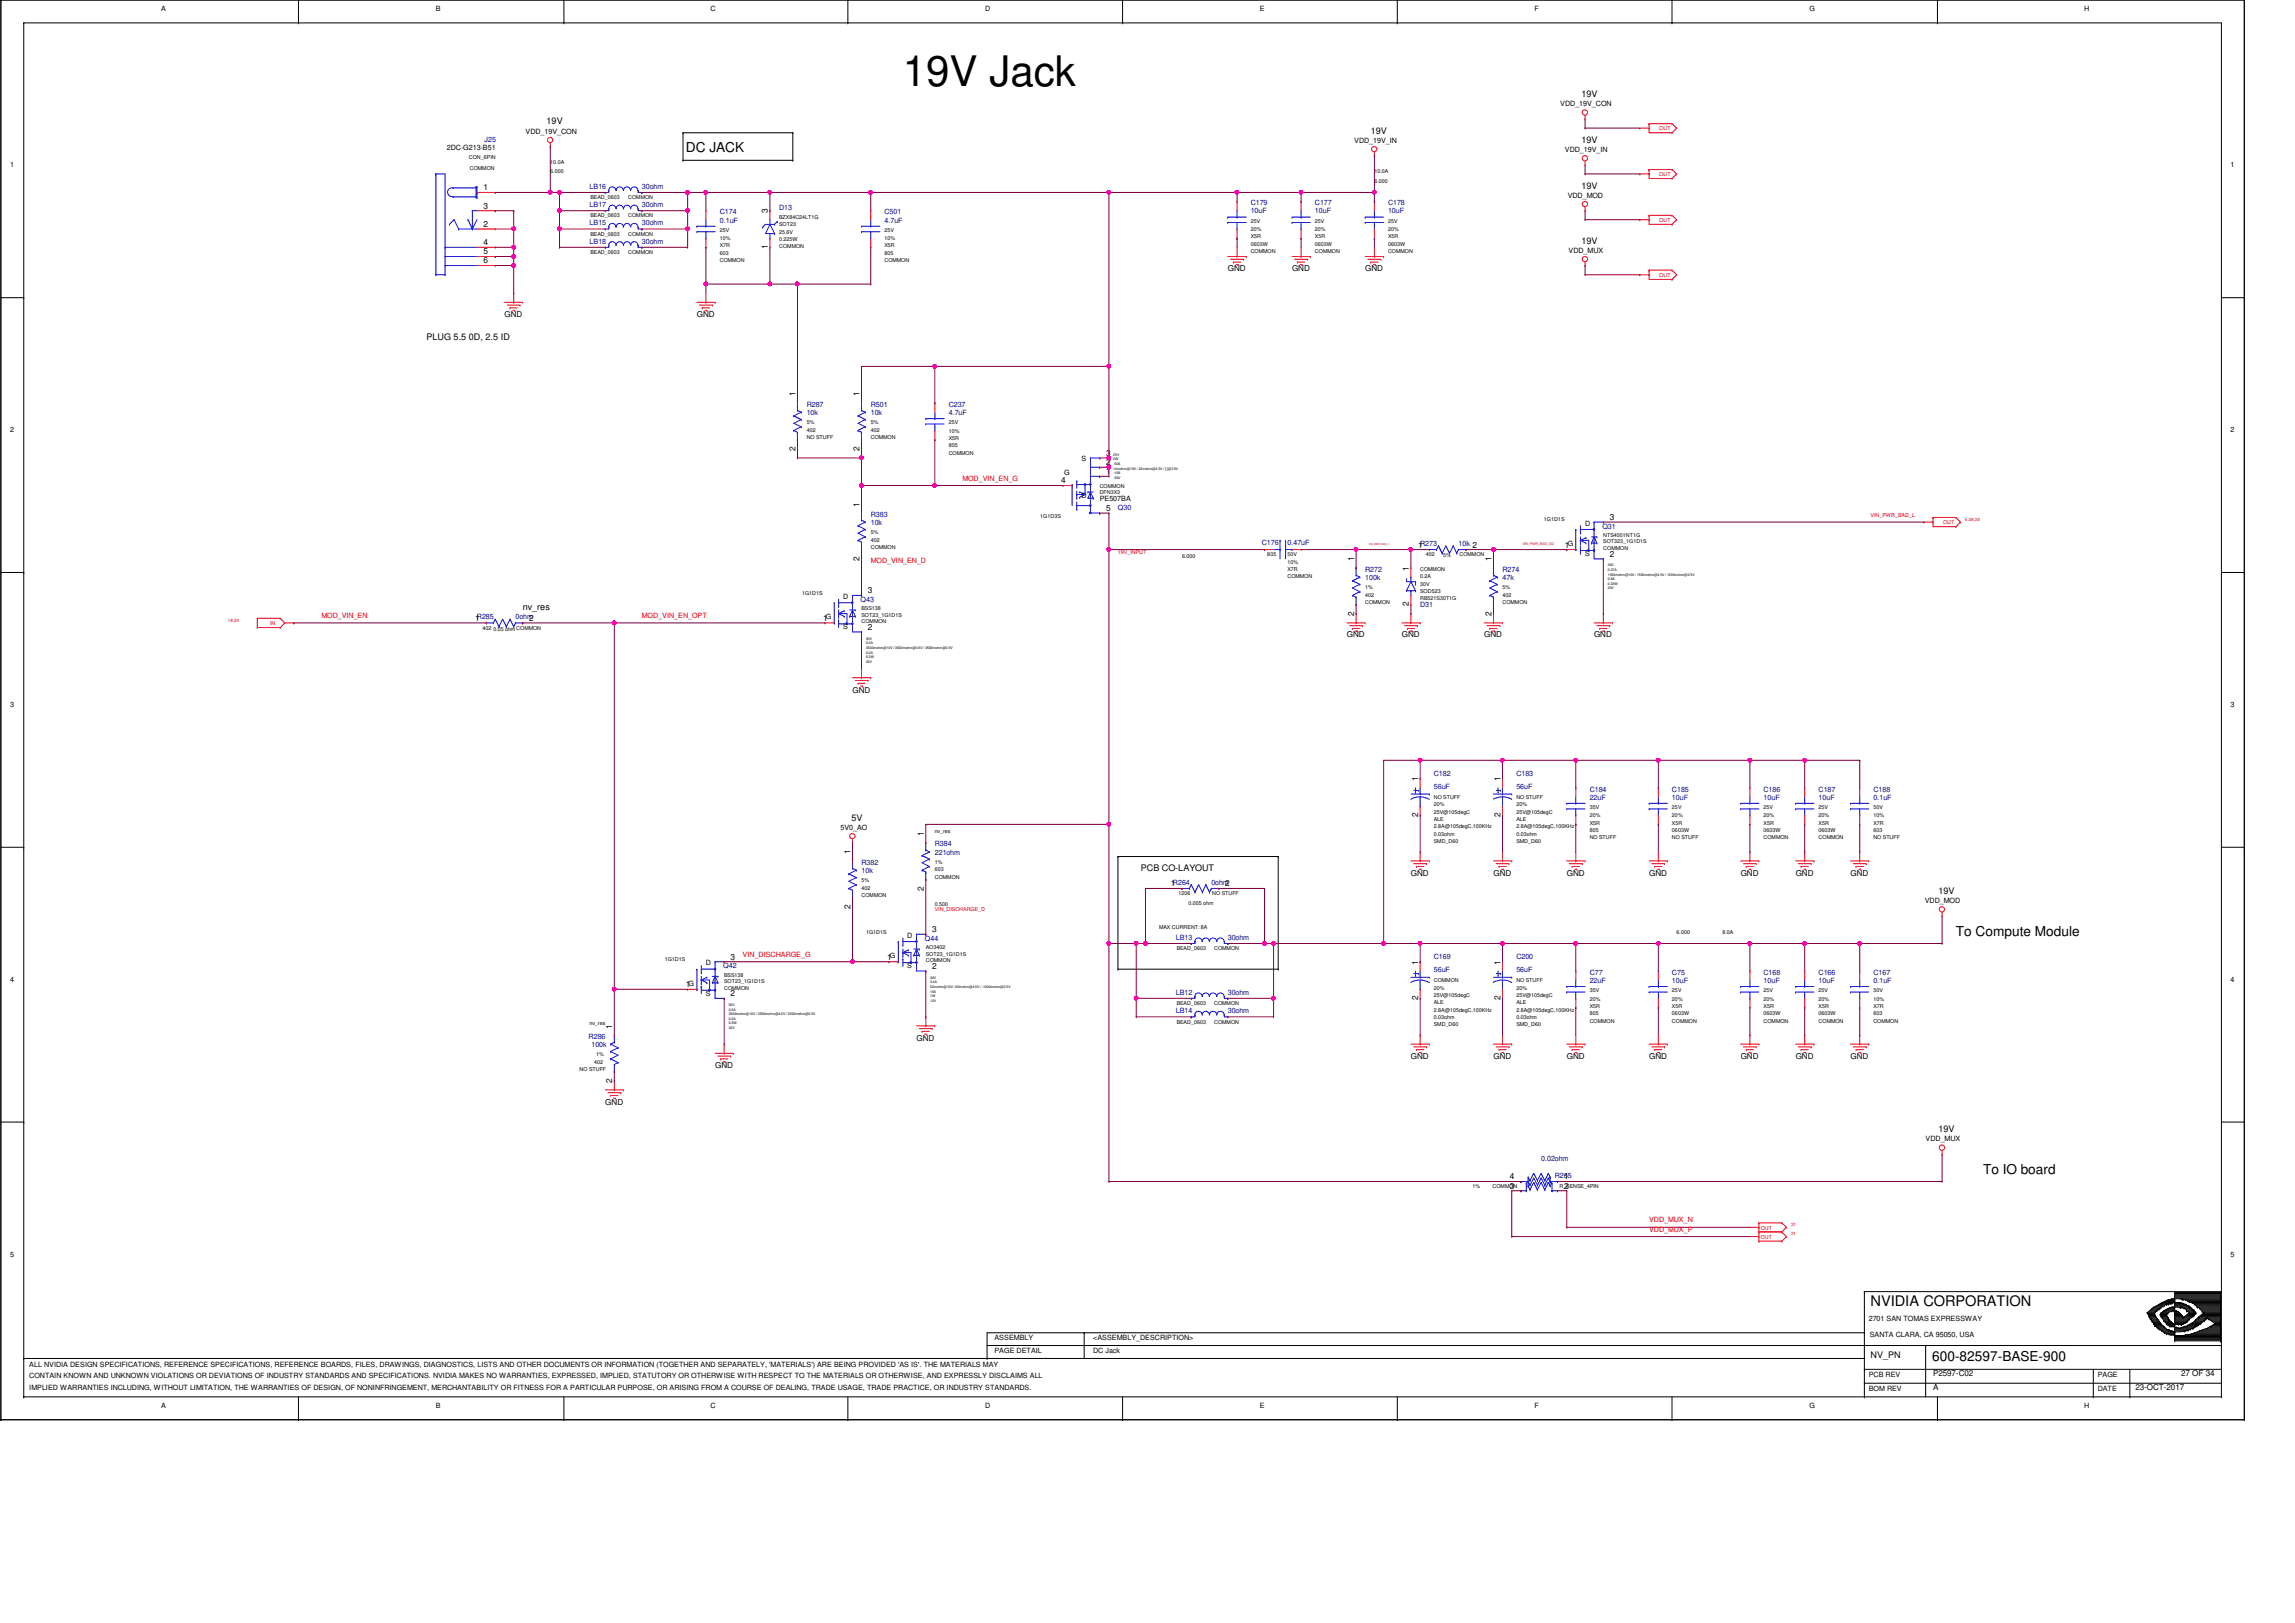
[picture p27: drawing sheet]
<svg xmlns="http://www.w3.org/2000/svg" width="420mm" height="297mm" viewBox="0 0 420 297" stroke-linecap="round" stroke-linejoin="round" font-family="sans-serif">
<defs><g id="words">
<text font-size="7.7" x="165.3" y="15.8">19V Jack</text>
<text font-size="2.7" x="342.5" y="239">NVIDIA CORPORATION</text>
<g font-size="2.5">
<text x="125.5" y="27.7">DC JACK</text>
<text x="358.1" y="171.2">To Compute Module</text>
<text x="363.1" y="214.8">To IO board</text>
<text x="353.7" y="249">600-82597-BASE-900</text>
</g>
<g font-size="1.7">
<text x="289.5" y="17.7">19V</text>
<text x="100.1" y="22.8">19V</text>
<text x="250.9" y="24.5">19V</text>
<text x="289.5" y="26.1">19V</text>
<text x="289.5" y="34.5">19V</text>
<text x="289.5" y="44.6">19V</text>
<text x="78.1" y="62.2">PLUG 5.5 0D, 2.5 ID</text>
<text x="95.7" y="111.6">nv_res</text>
<text x="155.9" y="150.2">5V</text>
<text x="208.9" y="159.4">PCB CO-LAYOUT</text>
<text x="354.9" y="163.6">19V</text>
<text x="354.9" y="207.2">19V</text>
<text x="342.5" y="248.6">NV_PN</text>
</g>
<g font-size="1.5">
<text x="88.5" y="34.8">1</text>
<text x="88.5" y="41.5">2</text>
<text x="88.5" y="38.2">3</text>
<text x="140.6" y="39" transform="rotate(-90 140.6 39)">3</text>
<text x="88.5" y="44.9">4</text>
<text x="88.5" y="46.6">5</text>
<text x="140.6" y="45.6" transform="rotate(-90 140.6 45.6)">1</text>
<text x="88.5" y="48.2">6</text>
<text x="224.8" y="49.6">GND</text>
<text x="236.5" y="49.6">GND</text>
<text x="249.9" y="49.6">GND</text>
<text x="92.4" y="58">GND</text>
<text x="127.6" y="58">GND</text>
<text x="145.6" y="72.6" transform="rotate(-90 145.6 72.6)">1</text>
<text x="157.3" y="72.6" transform="rotate(-90 157.3 72.6)">1</text>
<text x="145.6" y="82.5" transform="rotate(-90 145.6 82.5)">2</text>
<text x="157.3" y="82.5" transform="rotate(-90 157.3 82.5)">2</text>
<text x="202.5" y="83.4">3</text>
<text x="194.3" y="88.5">4</text>
<text x="202.5" y="86.8">1</text>
<text x="202.5" y="85.1">2</text>
<text x="157.3" y="92.7" transform="rotate(-90 157.3 92.7)">1</text>
<text x="202.5" y="93.5">5</text>
<text x="294.7" y="95.2">3</text>
<text x="259.7" y="100.2">1</text>
<text x="269.6" y="100.2">2</text>
<text x="286.5" y="100.2">1</text>
<text x="294.7" y="101.9">2</text>
<text x="157.3" y="102.6" transform="rotate(-90 157.3 102.6)">2</text>
<text x="247.9" y="102.7" transform="rotate(-90 247.9 102.7)">1</text>
<text x="257.9" y="104.4" transform="rotate(-90 257.9 104.4)">1</text>
<text x="273" y="102.7" transform="rotate(-90 273 102.7)">1</text>
<text x="87" y="113.6">1</text>
<text x="96.9" y="113.6">2</text>
<text x="150.7" y="113.6">1</text>
<text x="158.9" y="108.6">3</text>
<text x="247.9" y="112.7" transform="rotate(-90 247.9 112.7)">2</text>
<text x="257.9" y="111" transform="rotate(-90 257.9 111)">2</text>
<text x="273" y="112.7" transform="rotate(-90 273 112.7)">2</text>
<text x="158.9" y="115.3">2</text>
<text x="246.6" y="116.7">GND</text>
<text x="256.7" y="116.7">GND</text>
<text x="271.7" y="116.7">GND</text>
<text x="291.8" y="116.7">GND</text>
<text x="156.1" y="126.7">GND</text>
<text x="259.6" y="143" transform="rotate(-90 259.6 143)">1</text>
<text x="274.7" y="143" transform="rotate(-90 274.7 143)">1</text>
<text x="259.6" y="149.6" transform="rotate(-90 259.6 149.6)">2</text>
<text x="274.7" y="149.6" transform="rotate(-90 274.7 149.6)">2</text>
<text x="169.1" y="153" transform="rotate(-90 169.1 153)">1</text>
<text x="155.7" y="156.4" transform="rotate(-90 155.7 156.4)">1</text>
<text x="258.3" y="160.3">GND</text>
<text x="273.4" y="160.3">GND</text>
<text x="286.8" y="160.3">GND</text>
<text x="301.9" y="160.3">GND</text>
<text x="318.7" y="160.3">GND</text>
<text x="328.7" y="160.3">GND</text>
<text x="338.8" y="160.3">GND</text>
<text x="155.7" y="166.3" transform="rotate(-90 155.7 166.3)">2</text>
<text x="169.1" y="163" transform="rotate(-90 169.1 163)">2</text>
<text x="214.4" y="162.2">1</text>
<text x="224.3" y="162.2">2</text>
<text x="170.7" y="170.6">3</text>
<text x="133.8" y="175.6">3</text>
<text x="162.4" y="175.6">1</text>
<text x="170.7" y="177.3">2</text>
<text x="259.6" y="176.5" transform="rotate(-90 259.6 176.5)">1</text>
<text x="274.7" y="176.5" transform="rotate(-90 274.7 176.5)">1</text>
<text x="125.5" y="180.7">1</text>
<text x="133.8" y="182.3">2</text>
<text x="259.6" y="183.1" transform="rotate(-90 259.6 183.1)">2</text>
<text x="274.7" y="183.1" transform="rotate(-90 274.7 183.1)">2</text>
<text x="112.1" y="188.3" transform="rotate(-90 112.1 188.3)">1</text>
<text x="167.8" y="190.5">GND</text>
<text x="130.9" y="195.5">GND</text>
<text x="258.3" y="193.8">GND</text>
<text x="273.4" y="193.8">GND</text>
<text x="286.8" y="193.8">GND</text>
<text x="301.9" y="193.8">GND</text>
<text x="318.7" y="193.8">GND</text>
<text x="328.7" y="193.8">GND</text>
<text x="338.8" y="193.8">GND</text>
<text x="110.8" y="202.2">GND</text>
<text x="112.1" y="198.2" transform="rotate(-90 112.1 198.2)">2</text>
<text x="276.4" y="215.9">4</text>
<text x="286.3" y="215.9">1</text>
<text x="276.4" y="217.6">3</text>
<text x="286.3" y="217.6">2</text>
<text x="353.9" y="251.8">P2597-C02</text>
<text x="399.3" y="251.8">27 OF 34</text>
<text x="353.9" y="254.3">A</text>
<text x="390.9" y="254.3">23-OCT-2017</text>
</g>
<g font-size="1.3">
<text x="29.5" y="2">A</text>
<text x="79.8" y="2">B</text>
<text x="130.1" y="2">C</text>
<text x="180.4" y="2">D</text>
<text x="230.7" y="2">E</text>
<text x="281" y="2">F</text>
<text x="331.2" y="2">G</text>
<text x="381.5" y="2">H</text>
<text x="285.7" y="19.5">VDD_19V_CON</text>
<text x="81.8" y="27.5">2DC-G213-B51</text>
<text x="96.2" y="24.5">VDD_19V_CON</text>
<text x="247.9" y="26.2">VDD_19V_IN</text>
<text x="286.5" y="27.9">VDD_19V_IN</text>
<text x="1.9" y="30.5">1</text>
<text x="408.4" y="30.5">1</text>
<text x="287" y="36.2">VDD_MOD</text>
<text x="287.2" y="46.3">VDD_MUX</text>
<text x="1.9" y="79.1">2</text>
<text x="408.4" y="79.1">2</text>
<text x="194.8" y="86.9">G</text>
<text x="198" y="84.3">S</text>
<text x="198" y="91.2">D</text>
<text x="201.3" y="91.7">PE507BA</text>
<text x="287" y="99.9">G</text>
<text x="290.2" y="101.8">S</text>
<text x="290.2" y="96.2">D</text>
<text x="151.2" y="113.3">G</text>
<text x="154.4" y="109.6">D</text>
<text x="154.4" y="115.2">S</text>
<text x="1.9" y="129.4">3</text>
<text x="408.4" y="129.4">3</text>
<text x="153.9" y="151.9">5V0_AO</text>
<text x="352.4" y="165.3">VDD_MOD</text>
<text x="166.1" y="171.7">D</text>
<text x="1.9" y="179.7">4</text>
<text x="129.2" y="176.7">D</text>
<text x="162.9" y="175.3">G</text>
<text x="166.1" y="177.2">S</text>
<text x="408.4" y="179.7">4</text>
<text x="126.1" y="180.4">G</text>
<text x="129.2" y="182.2">S</text>
<text x="352.5" y="208.9">VDD_MUX</text>
<text x="1.9" y="230">5</text>
<text x="408.4" y="230">5</text>
<text x="182.1" y="245.3">ASSEMBLY</text>
<text x="200.1" y="245.3">&lt;ASSEMBLY_DESCRIPTION&gt;</text>
<text x="342.1" y="241.8">2701 SAN TOMAS EXPRESSWAY</text>
<text x="342.3" y="244.8">SANTA CLARA, CA 95050, USA</text>
<text x="5.4" y="250.1">ALL NVIDIA DESIGN SPECIFICATIONS, REFERENCE SPECIFICATIONS, REFERENCE BOARDS, FILES, DRAWINGS, DIAGNOSTICS, LISTS AND OTHER DOCUMENTS OR INFORMATION (TOGETHER AND SEPARATELY, 'MATERIALS') ARE BEING PROVIDED 'AS IS'. THE MATERIALS MAY</text>
<text x="182.1" y="247.6">PAGE DETAIL</text>
<text x="200.1" y="247.6">DC Jack</text>
<text x="342.1" y="252">PCB REV</text>
<text x="384" y="252">PAGE</text>
<text x="5.4" y="252.1">CONTAIN KNOWN AND UNKNOWN VIOLATIONS OR DEVIATIONS OF INDUSTRY STANDARDS AND SPECIFICATIONS. NVIDIA MAKES NO WARRANTIES, EXPRESSED, IMPLIED, STATUTORY OR OTHERWISE WITH RESPECT TO THE MATERIALS OR OTHERWISE, AND EXPRESSLY DISCLAIMS ALL</text>
<text x="5.4" y="254.3">IMPLIED WARRANTIES INCLUDING, WITHOUT LIMITATION, THE WARRANTIES OF DESIGN, OF NONINFRINGEMENT, MERCHANTABILITY OR FITNESS FOR A PARTICULAR PURPOSE, OR ARISING FROM A COURSE OF DEALING, TRADE USAGE, TRADE PRACTICE, OR INDUSTRY STANDARDS.</text>
<text x="29.5" y="257.7">A</text>
<text x="79.8" y="257.7">B</text>
<text x="130.1" y="257.7">C</text>
<text x="180.4" y="257.7">D</text>
<text x="230.7" y="257.7">E</text>
<text x="281" y="257.7">F</text>
<text x="331.2" y="257.7">G</text>
<text x="342.1" y="254.5">BOM REV</text>
<text x="381.5" y="257.7">H</text>
<text x="384" y="254.5">DATE</text>
</g>
<g font-size="1.3" fill="#000080">
<text x="88.7" y="26">J25</text>
<text x="107.9" y="34.5">LB16</text>
<text x="117.5" y="34.5">30ohm</text>
<text x="107.9" y="41.2">LB15</text>
<text x="107.9" y="37.9">LB17</text>
<text x="117.5" y="41.2">30ohm</text>
<text x="117.5" y="37.9">30ohm</text>
<text x="131.8" y="39.2">C174</text>
<text x="131.8" y="40.8">0.1uF</text>
<text x="142.7" y="38.4">D13</text>
<text x="161.9" y="39.2">C501</text>
<text x="161.9" y="40.8">4.7uF</text>
<text x="229" y="37.5">C179</text>
<text x="229" y="39.1">10uF</text>
<text x="240.7" y="37.5">C177</text>
<text x="240.7" y="39.1">10uF</text>
<text x="254.1" y="37.5">C178</text>
<text x="254.1" y="39.1">10uF</text>
<text x="107.9" y="44.6">LB18</text>
<text x="117.5" y="44.6">30ohm</text>
<text x="147.7" y="74.5">R287</text>
<text x="147.7" y="75.9">10k</text>
<text x="159.4" y="74.5">R501</text>
<text x="159.4" y="75.9">10k</text>
<text x="173.7" y="74.5">C237</text>
<text x="173.7" y="75.9">4.7uF</text>
<text x="159.4" y="94.6">R383</text>
<text x="204.7" y="93.4">Q30</text>
<text x="159.4" y="96.1">10k</text>
<text x="231" y="99.7">C176</text>
<text x="235.7" y="99.7">0.47uF</text>
<text x="260" y="99.9">R273</text>
<text x="267" y="99.9">10k</text>
<text x="293.4" y="96.7">Q31</text>
<text x="249.9" y="104.6">R272</text>
<text x="249.9" y="106.1">100k</text>
<text x="275.1" y="104.6">R274</text>
<text x="275.1" y="106.1">47k</text>
<text x="87.3" y="113.3">R285</text>
<text x="94.4" y="113.3">0ohm</text>
<text x="157.6" y="110.2">Q43</text>
<text x="260" y="111.2">D31</text>
<text x="262.5" y="142">C182</text>
<text x="277.6" y="142">C183</text>
<text x="262.5" y="144.4">56uF</text>
<text x="277.6" y="144.4">56uF</text>
<text x="291" y="144.9">C184</text>
<text x="291" y="146.3">22uF</text>
<text x="306.1" y="144.9">C185</text>
<text x="306.1" y="146.3">10uF</text>
<text x="322.9" y="144.9">C186</text>
<text x="322.9" y="146.3">10uF</text>
<text x="332.9" y="144.9">C187</text>
<text x="332.9" y="146.3">10uF</text>
<text x="343" y="144.9">C188</text>
<text x="343" y="146.3">0.1uF</text>
<text x="171.1" y="154.9">R384</text>
<text x="157.7" y="158.3">R382</text>
<text x="157.7" y="159.8">10k</text>
<text x="171.1" y="156.4">221ohm</text>
<text x="214.7" y="162">R264</text>
<text x="221.8" y="162">0ohm</text>
<text x="169.3" y="172.2">Q44</text>
<text x="215.3" y="172">LB13</text>
<text x="224.8" y="172">30ohm</text>
<text x="132.4" y="177.2">Q42</text>
<text x="262.5" y="175.5">C169</text>
<text x="262.5" y="177.9">56uF</text>
<text x="277.6" y="175.5">C200</text>
<text x="277.6" y="177.9">56uF</text>
<text x="291" y="178.4">C77</text>
<text x="291" y="179.9">22uF</text>
<text x="306.1" y="178.4">C75</text>
<text x="306.1" y="179.9">10uF</text>
<text x="322.9" y="178.4">C168</text>
<text x="322.9" y="179.9">10uF</text>
<text x="332.9" y="178.4">C166</text>
<text x="332.9" y="179.9">10uF</text>
<text x="343" y="178.4">C167</text>
<text x="343" y="179.9">0.1uF</text>
<text x="215.3" y="185.4">LB14</text>
<text x="215.3" y="182.1">LB12</text>
<text x="224.8" y="185.4">30ohm</text>
<text x="224.8" y="182.1">30ohm</text>
<text x="107.8" y="190.1">R286</text>
<text x="108.3" y="191.6">100k</text>
<text x="282.1" y="212.4">0.02ohm</text>
<text x="284.6" y="215.6">R265</text>
</g>
<g font-size="1.3" fill="#f00">
<text x="176.2" y="88">MOD_VIN_EN_G</text>
<text x="159.4" y="103">MOD_VIN_EN_D</text>
<text x="58.8" y="113.1">MOD_VIN_EN</text>
<text x="117.5" y="113.1">MOD_VIN_EN_OPT</text>
<text x="136" y="175.1">VIN_DISCHARGE_G</text>
<text x="301.9" y="223.7">VDD_MUX_N</text>
<text x="301.9" y="225.4">VDD_MUX_P</text>
</g>
<g font-size="1" fill="#f00">
<text x="303.8" y="23.9">OUT</text>
<text x="303.8" y="32.3">OUT</text>
<text x="303.8" y="40.6">OUT</text>
<text x="303.8" y="50.7">OUT</text>
<text x="342.5" y="94.7">VIN_PWR_BAD_L</text>
<text x="355.7" y="95.9">OUT</text>
<text x="204.7" y="101.4">19V_INPUT</text>
<text x="49.4" y="114.4">IN</text>
<text x="171.1" y="166.8">VIN_DISCHARGE_D</text>
<text x="322.4" y="226.7">OUT</text>
<text x="322.4" y="225">OUT</text>
</g>
<g font-size="1">
<text x="85.8" y="29">CON_6PIN</text>
<text x="86" y="31.1">COMMON</text>
<text x="100.7" y="30.1">10.0A</text>
<text x="100.7" y="31.7">6.000</text>
<text x="251.6" y="33.4">6.000</text>
<text x="251.6" y="31.7">10.0A</text>
<text x="108.1" y="39.8">BEAD_0603</text>
<text x="108.1" y="36.4">BEAD_0603</text>
<text x="115" y="39.8">COMMON</text>
<text x="115" y="36.4">COMMON</text>
<text x="142.7" y="40.1">BZX84C24LT1G</text>
<text x="142.7" y="41.4">SOT23</text>
<text x="229" y="40.8">25V</text>
<text x="240.7" y="40.8">25V</text>
<text x="254.1" y="40.8">25V</text>
<text x="108.1" y="46.5">BEAD_0603</text>
<text x="108.1" y="43.1">BEAD_0603</text>
<text x="115" y="43.1">COMMON</text>
<text x="115" y="46.5">COMMON</text>
<text x="131.8" y="42.5">25V</text>
<text x="131.8" y="44">10%</text>
<text x="131.8" y="45.3">X7R</text>
<text x="131.8" y="46.7">603</text>
<text x="142.7" y="44.2">0.225W</text>
<text x="142.7" y="42.8">25.6V</text>
<text x="142.7" y="45.5">COMMON</text>
<text x="161.9" y="44">10%</text>
<text x="161.9" y="42.5">25V</text>
<text x="161.9" y="45.3">X5R</text>
<text x="161.9" y="46.7">805</text>
<text x="229" y="45">0603W</text>
<text x="229" y="46.3">COMMON</text>
<text x="229" y="43.6">X5R</text>
<text x="229" y="42.3">20%</text>
<text x="240.7" y="46.3">COMMON</text>
<text x="240.7" y="42.3">20%</text>
<text x="240.7" y="43.6">X5R</text>
<text x="240.7" y="45">0603W</text>
<text x="254.1" y="43.6">X5R</text>
<text x="254.1" y="45">0603W</text>
<text x="254.1" y="42.3">20%</text>
<text x="254.1" y="46.3">COMMON</text>
<text x="131.8" y="48">COMMON</text>
<text x="161.9" y="48">COMMON</text>
<text x="147.7" y="77.7">5%</text>
<text x="159.4" y="77.7">5%</text>
<text x="173.7" y="77.7">25V</text>
<text x="147.7" y="79">402</text>
<text x="147.7" y="80.3">NO STUFF</text>
<text x="159.4" y="79">402</text>
<text x="159.4" y="80.3">COMMON</text>
<text x="173.7" y="79.2">10%</text>
<text x="173.7" y="80.5">X5R</text>
<text x="173.7" y="81.9">805</text>
<text x="173.7" y="83.2">COMMON</text>
<text x="201.3" y="89.2">COMMON</text>
<text x="190.4" y="94.8">1G1D3S</text>
<text x="201.3" y="90.4">DFN3X3</text>
<text x="282.6" y="95.4">1G1D1S</text>
<text x="159.4" y="100.5">COMMON</text>
<text x="159.4" y="99.1">402</text>
<text x="159.4" y="97.8">5%</text>
<text x="232" y="101.8">805</text>
<text x="235.7" y="101.8">50V</text>
<text x="261" y="101.8">402</text>
<text x="264.2" y="102">5%</text>
<text x="267.2" y="101.8">COMMON</text>
<text x="293.5" y="99.4">SOT323_1G1D1S</text>
<text x="293.5" y="98.3">NTS4001NT1G</text>
<text x="293.5" y="100.6">COMMON</text>
<text x="216.4" y="102.2">6.000</text>
<text x="235.7" y="104.5">X7R</text>
<text x="235.7" y="103.2">10%</text>
<text x="235.7" y="105.8">COMMON</text>
<text x="249.9" y="107.8">1%</text>
<text x="260" y="105.8">0.2A</text>
<text x="260" y="107.2">30V</text>
<text x="260" y="104.5">COMMON</text>
<text x="275.1" y="107.8">5%</text>
<text x="146.8" y="108.8">1G1D1S</text>
<text x="157.7" y="112.9">SOT23_1G1D1S</text>
<text x="157.7" y="111.7">BSS138</text>
<text x="249.9" y="110.5">COMMON</text>
<text x="249.9" y="109.2">402</text>
<text x="260" y="109.9">RB521S30T1G</text>
<text x="260" y="108.5">SOD523</text>
<text x="275.1" y="110.5">COMMON</text>
<text x="275.1" y="109.2">402</text>
<text x="88.3" y="115.2">402</text>
<text x="90.3" y="115.4">0.05 ohmCOMMON</text>
<text x="157.7" y="114">COMMON</text>
<text x="262.5" y="146.2">NO STUFF</text>
<text x="262.5" y="148.9">25V@105degC</text>
<text x="262.5" y="147.6">20%</text>
<text x="277.6" y="146.2">NO STUFF</text>
<text x="277.6" y="147.6">20%</text>
<text x="277.6" y="148.9">25V@105degC</text>
<text x="291" y="148.1">35V</text>
<text x="291" y="149.6">20%</text>
<text x="306.1" y="148.1">25V</text>
<text x="306.1" y="149.6">20%</text>
<text x="322.9" y="149.6">20%</text>
<text x="322.9" y="148.1">25V</text>
<text x="332.9" y="148.1">25V</text>
<text x="332.9" y="149.6">20%</text>
<text x="343" y="148.1">50V</text>
<text x="343" y="149.6">10%</text>
<text x="171.1" y="152.4">nv_res</text>
<text x="262.5" y="151.6">2.8A@105degC,100KHz</text>
<text x="262.5" y="153">0.03ohm</text>
<text x="262.5" y="154.3">SMD_D60</text>
<text x="262.5" y="150.2">ALE</text>
<text x="277.6" y="151.6">2.8A@105degC,100KHz</text>
<text x="277.6" y="154.3">SMD_D60</text>
<text x="277.6" y="153">0.03ohm</text>
<text x="277.6" y="150.2">ALE</text>
<text x="291" y="153.6">NO STUFF</text>
<text x="291" y="152.3">805</text>
<text x="291" y="150.9">X5R</text>
<text x="306.1" y="150.9">X5R</text>
<text x="306.1" y="152.3">0603W</text>
<text x="306.1" y="153.6">NO STUFF</text>
<text x="322.9" y="153.6">COMMON</text>
<text x="322.9" y="152.3">0603W</text>
<text x="322.9" y="150.9">X5R</text>
<text x="332.9" y="153.6">COMMON</text>
<text x="332.9" y="152.3">0603W</text>
<text x="332.9" y="150.9">X5R</text>
<text x="343" y="153.6">NO STUFF</text>
<text x="343" y="150.9">X7R</text>
<text x="343" y="152.3">603</text>
<text x="157.7" y="161.5">5%</text>
<text x="171.1" y="158.1">1%</text>
<text x="171.1" y="159.5">603</text>
<text x="171.1" y="160.8">COMMON</text>
<text x="157.7" y="164.2">COMMON</text>
<text x="157.7" y="162.8">402</text>
<text x="171.1" y="165.9">0.500</text>
<text x="215.8" y="163.8">1206</text>
<text x="217.6" y="165.7">0.005 ohm</text>
<text x="221.9" y="163.8">NO STUFF</text>
<text x="158.6" y="170.9">1G1D1S</text>
<text x="169.5" y="173.7">AO3402</text>
<text x="212.2" y="170.1">MAX CURRENT: 8A</text>
<text x="215.4" y="173.9">BEAD_0603</text>
<text x="222.3" y="173.9">COMMON</text>
<text x="306.9" y="170.9">6.000</text>
<text x="315.3" y="170.9">8.0A</text>
<text x="121.7" y="175.9">1G1D1S</text>
<text x="132.6" y="178.8">BSS138</text>
<text x="132.6" y="179.9">SOT23_1G1D1S</text>
<text x="169.5" y="176.1">COMMON</text>
<text x="169.5" y="174.9">SOT23_1G1D1S</text>
<text x="262.5" y="179.7">COMMON</text>
<text x="277.6" y="179.7">NO STUFF</text>
<text x="132.6" y="181.1">COMMON</text>
<text x="215.4" y="183.9">BEAD_0603</text>
<text x="222.3" y="183.9">COMMON</text>
<text x="262.5" y="182.5">25V@105degC</text>
<text x="262.5" y="185.1">2.8A@105degC,100KHz</text>
<text x="262.5" y="181.1">20%</text>
<text x="262.5" y="183.8">ALE</text>
<text x="277.6" y="185.1">2.8A@105degC,100KHz</text>
<text x="277.6" y="183.8">ALE</text>
<text x="277.6" y="181.1">20%</text>
<text x="277.6" y="182.5">25V@105degC</text>
<text x="291" y="185.8">805</text>
<text x="291" y="181.6">35V</text>
<text x="291" y="184.4">X5R</text>
<text x="291" y="183.1">20%</text>
<text x="306.1" y="185.8">0603W</text>
<text x="306.1" y="184.4">X5R</text>
<text x="306.1" y="181.6">25V</text>
<text x="306.1" y="183.1">20%</text>
<text x="322.9" y="181.6">25V</text>
<text x="322.9" y="185.8">0603W</text>
<text x="322.9" y="184.4">X5R</text>
<text x="322.9" y="183.1">20%</text>
<text x="332.9" y="185.8">0603W</text>
<text x="332.9" y="184.4">X5R</text>
<text x="332.9" y="181.6">25V</text>
<text x="332.9" y="183.1">20%</text>
<text x="343" y="181.6">50V</text>
<text x="343" y="184.4">X7R</text>
<text x="343" y="183.1">10%</text>
<text x="343" y="185.8">603</text>
<text x="107.9" y="187.6">nv_res</text>
<text x="215.4" y="187.3">BEAD_0603</text>
<text x="222.3" y="187.3">COMMON</text>
<text x="262.5" y="186.5">0.03ohm</text>
<text x="262.5" y="187.8">SMD_D60</text>
<text x="277.6" y="187.8">SMD_D60</text>
<text x="277.6" y="186.5">0.03ohm</text>
<text x="291" y="187.2">COMMON</text>
<text x="306.1" y="187.2">COMMON</text>
<text x="322.9" y="187.2">COMMON</text>
<text x="332.9" y="187.2">COMMON</text>
<text x="343" y="187.2">COMMON</text>
<text x="106.1" y="196">NO STUFF</text>
<text x="108.8" y="194.7">402</text>
<text x="109.1" y="193.3">1%</text>
<text x="269.6" y="217.5">1%</text>
<text x="273.3" y="217.5">COMMON</text>
<text x="285.5" y="217.5">R_SENSE_4PIN</text>
</g>
<g font-size=".8" fill="#f00">
<text x="359.7" y="95.3">4,28,30</text>
<text x="41.7" y="113.7">19,20</text>
<text x="327.9" y="226.1">31</text>
<text x="327.9" y="224.4">31</text>
</g>
<g font-size=".6">
<text x="203.8" y="83.4">25V</text>
<text x="203.8" y="86.7">-10A</text>
<text x="203.8" y="87.6">-30V</text>
<text x="203.8" y="85.1">-50A</text>
<text x="203.8" y="84.2">2W</text>
<text x="203.8" y="85.9">14mohm@10V / 22mohm@4.5V / [ ]@2.5V</text>
<text x="294.4" y="103.7">30V</text>
<text x="294.4" y="106.2">0.8A</text>
<text x="294.4" y="107.9">20V</text>
<text x="294.4" y="107.1">0.33W</text>
<text x="294.4" y="105.4">1500mohm@10V / 1500mohm@4.5V / 1500mohm@2.5V</text>
<text x="294.4" y="104.5">0.27A</text>
<text x="158.6" y="118.8">3500mohm@10V / 3500mohm@4.5V / 3500mohm@2.5V</text>
<text x="158.6" y="119.6">0.2A</text>
<text x="158.6" y="117.9">0.2A</text>
<text x="158.6" y="117.1">50V</text>
<text x="158.6" y="121.3">20V</text>
<text x="158.6" y="120.4">0.3W</text>
<text x="170.3" y="179.1">30V</text>
<text x="170.3" y="180">3.4A</text>
<text x="133.4" y="184.1">50V</text>
<text x="133.4" y="185.8">3500mohm@10V / 3500mohm@4.5V / 3500mohm@2.5V</text>
<text x="133.4" y="185">0.2A</text>
<text x="170.3" y="182.5">1W</text>
<text x="170.3" y="183.3">12V</text>
<text x="170.3" y="181.7">15A</text>
<text x="170.3" y="180.8">52mohm@10V / 65mohm@4.5V / -1000mohm@2.5V</text>
<text x="133.4" y="188.3">20V</text>
<text x="133.4" y="187.5">0.3W</text>
<text x="133.4" y="186.7">0.2A</text>
</g>
<text font-size=".6" fill="#f00" x="278.8" y="99.7">VIN_PWR_BAD_CQ</text>
<text font-size=".5" fill="#f00" x="250.6" y="99.7">VIN_PWR_BAD_C</text>
</g></defs>
<g fill="none" stroke="#000" stroke-width=".18">
<path d="M.2 0h.1M.2 0h410.7v259.8M.2 0v259.8M4.3 4.2h.1M4.3 4.2h402.4v251.5M4.3 4.2v251.5M54.6 4.2h.1M54.6 0v4.2M103.2 4.2h.1M103.2 0v4.2M155.2 4.2h.1M155.2 0v4.2"/>
<path d="M205.5 4.2h.1M205.5 0v4.2M255.8 4.2h.1M255.8 0v4.2M306.1 4.2h.1M306.1 0v4.2M354.7 4.2h.1M354.7 0v4.2M125 29.3h.1M125 24.3h.1M125 29.3h20.1M125 24.3v5"/>
<path d="M125 24.3h20.1M145.1 29.3h.1M145.1 24.3h.1M145.1 24.3v5M.2 54.5h4.1M4.3 54.5h.1M406.7 54.5h4.2M410.9 54.5h.1M.2 104.8h4.1M4.3 104.8h.1M406.7 104.8h4.2M410.9 104.8h.1"/>
<path d="M.2 155.1h4.1M4.3 155.1h.1M204.7 156.8h.1M204.7 156.8v20.6M204.7 156.8h29.3M234 156.8h.1M234 156.8v20.6M406.7 155.1h4.2M410.9 155.1h.1M204.7 177.4h.1M204.7 177.4h29.3M234 177.4h.1"/>
<path d="M.2 205.4h4.1M4.3 205.4h.1M406.7 205.4h4.2M410.9 205.4h.1M341.3 236.4h.1M341.3 236.4h65.4M341.3 236.4v19.3M393.6 239.9h1.2M393.8 239.7h1.2M393.9 239.6h.1M393.9 239.6h1.2M393.9 239.6l-.8 .6"/>
<path d="M394.1 239.4h1.4M394.3 239.2h.1M394.3 239.2l-.4 .4M394.5 239.2h1.1M394.6 239.1h1.4M394.8 239.9h.1M394.8 239.1h.1M394.8 239.1l-.5 .1M395 239.7h.1M395 238.9h1.3M395 239.7l-.5 .5M395.1 239.6h.1"/>
<path d="M395.3 238.7h.1M395.3 239.6h.1M395.3 238.7h1.6M395.3 238.7l-.5 .4M395.3 239.6l-.3 .1M395.5 239.4h.1M395.5 238.5h2.1M395.6 238.5h.1M395.6 239.2h.1M395.6 238.5l-.3 .2M395.6 239.2l-.3 .4M395.8 238.4h.1"/>
<path d="M395.8 238.4l-.2 .1M396 239.1h.1M396 238.4h3.1M396.1 239.9h.1M396.1 239.9l-.3 .3M396.3 238.9h.1M396.3 239.9h.1M396.3 238.2h.1M396.3 239.9h2.2M396.3 238.2h1.8M396.3 238.2l-.5 .2M396.3 238.9l-.7 .3"/>
<path d="M396.4 239.7h.1M396.4 239.7l-.3 .2M396.6 238.7h.1M396.6 239.7h.1M396.6 238h.1M396.6 239.7h1.5M396.6 238h1.5M396.6 238.7l-.3 .2M396.8 239.6h.1M396.9 239.6h.1M396.9 237.9h.1M396.9 238.7h.1"/>
<path d="M396.9 239.6h1.2M396.9 237.9h1.2M396.9 237.9l-.6 .3M397.1 239.4h.1M397.1 239.4l-.7 .3M397.3 238.5h.1M397.3 239.4h.1M397.3 237.9h.1M397.3 239.4h.8M397.3 238.5l-.4 .2M397.6 239.2h.1M397.6 237.7h.1"/>
<path d="M397.6 239.9h.1M397.6 238.5h.1M397.6 239.2h3.2M397.6 237.7h8.9M397.6 239.2l-.5 .2M397.6 237.7l-.3 .2M397.6 239.9l-.7 .3M397.8 239.2h.1M397.8 237.7h.1M398 239.9h.1M398.1 237.9h.1M398.1 238h.1"/>
<path d="M398.1 238.2h.1M398.1 238.4h.1M398.1 239.2h.1M398.1 237.7h.1M398.1 237.4h8.4M398.1 236.7h8.4M398.1 237.5h8.4M398.1 237h8.4M398.1 236.9h8.4M398.1 237.2h8.4M398.1 239.1h2.5M398.1 238.7h2.1"/>
<path d="M398.1 238.5h1.6M398.1 238.9h2.2M398.1 238.4l-.5 .1M398.3 239.9h.1M398.5 239.9h.1M398.5 239.9l.1 .2M398.8 238.4h.1M399.1 239.2h.1M399.1 238.4h.1M399.1 238.4l.6 .1M399.5 239.2h.1M399.5 237.7h.1"/>
<path d="M399.5 239.2l.7 .4 .1 .3M399.5 237.7l.2 .2M399.7 238.5h.1M399.7 237.9h.1M399.7 237.9h6.8M399.7 238.5l.3 .2M399.8 239.4h.1M399.8 239.4h1.3M400 238.7h.1M400 239.6h1.3M400.2 237.9h.1M400.2 238.7h.1"/>
<path d="M400.2 237.9l.3 .1M400.2 238.7l.1 .2M400.3 238.9h.1M400.3 239.9h.1M400.3 239.7h1.3M400.3 239.9l.5 .3M400.3 238.9l.5 .2M400.5 238h.1M400.5 239.9h1.1M400.5 238h6M400.5 238l1.3 .7M400.6 239.1h.1"/>
<path d="M400.8 239.2h.1M400.8 238.2h.1M400.8 239.1h.1M400.8 238.2h5.7M400.8 239.1l.7 .6M401 239.2h.1M401.1 239.4h.1M401.1 238.4h5.4M401.3 239.6h.1M401.5 239.7h.1M401.5 238.5h5M401.6 239.9h.1"/>
<path d="M401.6 239.7h.1M401.6 239.9l.4 .3M401.6 239.7v.2M401.8 238.7h.1M401.8 238.7h4.7M401.8 238.7l.5 .5M402 238.9h4.5M402.2 239.1h.1M402.3 239.2h.1M402.3 239.1h4.2M402.3 239.2l.4 .2M402.5 239.2h4"/>
<path d="M402.7 239.4h.1M402.7 239.4h3.8M402.7 239.4l.5 .7M402.8 239.6h3.7M403 239.7h3.5M403.2 239.9h3.3M406.5 237.9h.1M406.5 237.7h.1M406.5 238.2h.1M406.5 238h.1M406.5 237.4h.1M406.5 236.7h.1"/>
<path d="M406.5 237.5h.1M406.5 237h.1M406.5 236.9h.1M406.5 237.2h.1M406.5 239.2h.1M406.5 239.1h.1M406.5 238.7h.1M406.5 238.5h.1M406.5 238.9h.1M406.5 238.4h.1M406.5 236.6h.1M406.5 239.7h.1"/>
<path d="M406.5 239.9h.1M406.5 239.6h.1M406.5 239.4h.1M406.5 236.6h-8.4v8.8M406.5 236.6v8.8M.2 259.8h.1M.2 259.8h410.7M4.3 255.7h.1M4.3 248.6h.1M4.3 255.7h402.4M4.3 248.6h337M54.6 259.8h.1"/>
<path d="M54.6 255.7v4.1M103.2 259.8h.1M103.2 255.7v4.1M155.2 259.8h.1M155.2 255.7v4.1M180.7 248.6h.1M180.7 246.3h226M198.5 243.9h.1M198.5 243.9v4.7M205.5 259.8h.1M205.5 255.7v4.1M255.8 259.8h.1"/>
<path d="M255.8 255.7v4.1M306.1 259.8h.1M306.1 255.7v4.1M341.3 253.2h.1M341.3 250.6h.1M341.3 243.9h.1M341.3 255.7h.1M341.3 243.9h-160.6v4.7M341.3 253.2h65.4M341.3 250.6h65.4M352.5 246.3h.1M352.5 246.3v9.4"/>
<path d="M354.7 259.8h.1M354.7 255.7v4.1M383.2 255.7h.1M383.2 250.6v5.1M389.9 255.7h.1M389.9 250.6v5.1M393.1 240.2h.1M393.1 240.2h1.4M393.1 240.2l.3 .7M393.3 240.6h1.2M393.3 240.4h1.2M393.4 240.9h.1"/>
<path d="M393.4 240.9h1.2M393.4 240.1h1.2M393.4 240.7h1.2M393.4 240.9l.4 .5M393.6 241.2h.1M393.6 241h.1M393.6 241h1.2M393.6 241.2h1.2M393.8 241.4h.1M393.8 241.4h1.2M393.8 241.4l.1 .3M393.9 241.6h.1"/>
<path d="M393.9 241.7h.1M393.9 241.7h1.2M393.9 241.6h1.2M393.9 241.7l.4 .5M394.1 241.9h.1M394.1 241.9h1.2M394.3 242.2h.1M394.3 242.1h.1M394.3 242.2h1.3M394.3 242.1h1.2M394.3 242.2l.2 .4M394.5 240.2h.1"/>
<path d="M394.5 240.4h.1M394.5 240.6h.1M394.5 242.4h.1M394.5 242.6h.1M394.5 242.4h1.3M394.5 242.6l.5 .3M394.5 240.2v.4M394.5 240.6l.1 .1M394.6 240.1h.1M394.6 240.7h.1M394.6 240.9h.1M394.6 242.6h.1"/>
<path d="M394.6 242.6h1.2M394.6 240.7v.2M394.6 240.9l.4 .5M394.8 242.7h.1M394.8 242.7h1.3M395 242.9h.1M395 241.4h.1M395 242.9h1.3M395 242.9l.3 .3M395 241.4l.1 .2M395.1 243.1h.1M395.1 241.6h.1"/>
<path d="M395.1 243.1h1.3M395.1 241.6l.4 .5M395.3 243.2h.1M395.3 243.2l.5 .4M395.5 243.2h.1M395.5 240.6h.1M395.5 242.1h.1M395.5 240.6h1.1M395.5 243.2h1.1M395.5 242.1l.1 .3 .5 .3M395.6 240.9h.1M395.6 240.7h.1"/>
<path d="M395.6 240.6h.1M395.6 240.4h.1M395.6 240.9h1.2M395.6 240.4h1.2M395.6 240.7h1M395.6 243.4h1.5M395.6 240.9l.2 .1M395.6 240.6v.3M395.6 240.4l-.1 .2M395.8 240.2h.1M395.8 241h.1M395.8 243.6h.1"/>
<path d="M395.8 243.6h1.8M395.8 241h1M395.8 241.2h1.1M395.8 241l.3 .7M395.8 243.6l.3 .2M396 240.1h.1M396 240.1h1.3M396 241.4h.9M396.1 241.7h.1M396.1 243.8h.1M396.1 242.7h.1M396.1 241.7h1.2"/>
<path d="M396.1 241.6h1M396.1 241.7l.5 .5M396.1 243.8l.2 .1M396.1 242.7l.5 .5M396.3 243.9h.1M396.3 241.9h1.2M396.3 243.9l.3 .2M396.4 242.1h1.2M396.4 243.9h1.7M396.6 240.7h.1M396.6 242.2h.1M396.6 240.6h.1"/>
<path d="M396.6 244.1h.1M396.6 242.2h1.4M396.6 244.1h1.5M396.6 242.2l.2 .2M396.6 240.6l.2 .4M396.6 243.2l.3 .2M396.8 240.9h.1M396.8 242.4h.1M396.8 240.4h.1M396.8 242.4h2.5M396.8 242.4l.5 .3M396.8 241l.1 .2"/>
<path d="M396.9 241.4h.1M396.9 241.2h.1M396.9 240.2h.1M396.9 244.1h.1M396.9 243.4h.1M396.9 240.2h-1.3v.2M396.9 240.2l-.3 .4M396.9 241.2l.2 .4M396.9 244.1l.4 .2M397.1 243.4h.1M397.1 241.6h.1M397.1 242.6h.1"/>
<path d="M397.1 241.7h.1M397.1 242.6h1M397.1 241.6v.1M397.1 241.7l.4 .2M397.1 243.4l.2 .2M397.3 241.7h.1M397.3 242.7h.1M397.3 244.3h.1M397.3 243.6h.1M397.3 242.7h.8M397.3 244.3h.8M397.5 243.6h.1"/>
<path d="M397.5 241.9h.1M397.5 241.9l.3 .3M397.6 242.7h.1M397.6 242.1h.1M397.6 244.3h.1M397.6 243.6h.1M397.6 242.7l.5 .2M397.6 244.3l.5 .1M397.6 243.6l.4 .2M397.8 242.2h.1M397.8 242.2l.3 .2M398 242.2h.1"/>
<path d="M398 243.8h.1M398.1 240.6h.1M398.1 240.2h.1M398.1 240.1h.1M398.1 243.8h.1M398.1 243.9h.1M398.1 244.1h.1M398.1 244.3h.1M398.1 242.7h.1M398.1 241h.1M398.1 242.4h.1M398.1 242.9h.1"/>
<path d="M398.1 244.4h.1M398.1 241.2h.1M398.1 245.4h.1M398.1 242.9h.4M398.1 242.2h1.6M398.1 240.9h1.4M398.1 240.6h1.2M398.1 240.1h.7M398.1 241.7h2.4M398.1 240.4h1M398.1 240.2h.9M398.1 241.6h2.5"/>
<path d="M398.1 241.9h2.2M398.1 242.1h1.9M398.1 240.7h1.4M398.1 241.4h2.7M398.1 243.6h1.9M398.1 243.2h2.9M398.1 243.1h3.2M398.1 244.6h8.4M398.1 245.2h8.4M398.1 245.1h8.4M398.1 244.9h8.4M398.1 244.8h8.4"/>
<path d="M398.1 243.4h2.5M398.1 241h1.6M398.1 241.2h3M398.1 245.4h8.4M398.1 244.4h8.4M398.5 242.9h.1M398.5 242.9l.3 .2M398.6 240.1h.1M398.6 244.4h.1M398.8 243.1h.1M398.8 240.1h.1M398.8 242.4h.1"/>
<path d="M398.8 240.1l.5 .5M399 240.2h.1M399.1 240.4h.1M399.1 243.1h.1M399.3 240.7h.1M399.3 240.6h.1M399.3 242.4h.1M399.3 240.6v.1M399.5 240.9h.1M399.5 242.9h.1M399.5 242.2h.1M399.5 244.4h.1"/>
<path d="M399.5 240.7h.1M399.5 242.9h2.1M399.5 242.9l-.4 .2M399.5 242.2l-.2 .2M399.5 240.7l.2 .3M399.7 242.2h.1M399.7 241h.1M399.7 242.9h.1M399.7 241.2h.1M399.7 243.6h.1M399.7 243.6l-.6 .2h-3M399.7 241v.2"/>
<path d="M399.8 241h.1M399.8 244.4h.1M399.8 241h1.5M400 242.1h.1M400 243.6h.1M400 242.7h.1M400 242.7h2M400 242.7l-.3 .2M400 242.1l-.3 .1M400.2 244.3h.1M400.2 240.9h1.3M400.2 244.3h6.3"/>
<path d="M400.2 241.9l-.2 .2M400.2 244.3l-.4 .1M400.3 241.9h.1M400.3 242.7h.1M400.3 243.4h.1M400.3 240.7h1.3M400.3 243.4l-.3 .2M400.5 241.7h.1M400.5 243.4h.1M400.5 242.6h.1M400.5 240.6h1.1M400.5 242.6l-.2 .1"/>
<path d="M400.5 241.7l-.2 .2M400.6 241.6h.1M400.6 243.4h.1M400.6 240.1h1.2M400.6 240.4h1.4M400.8 241.4h.1M400.8 242.4h.1M400.8 240.2h.1M400.8 244.3h.1M400.8 240.2h1.2M400.8 242.4h1.7M400.8 240.2l-1.1 1"/>
<path d="M400.8 241.4l-.3 .3M401 243.2h.1M401 243.2l-.4 .2M401.1 242.2h1.7M401.1 244.1h5.4M401.3 243.1h.1M401.3 242.1h1.7M401.5 240.9h.1M401.5 242.1h.1M401.5 243.1h.1M401.5 242.1l-1 .5M401.5 240.9l-.7 .5"/>
<path d="M401.5 243.1l-.5 .1M401.6 242.9h.1M401.6 240.6h.1M401.6 240.7h.1M401.6 241.9h1.6M401.6 240.6l-.1 .3M401.8 240.1h.1M401.8 240.4h.1M401.8 243.9h.1M401.8 241.7h1.7M401.8 243.9h4.7M401.8 240.4l-.2 .2"/>
<path d="M401.8 243.9l-1 .4M402 242.7h.1M402 240.2h.1M402 241.6h.1M402 240.4h.1M402 241.6h1.7M402 240.2v.2M402.2 242.6h.1M402.2 241.4h1.6M402.2 242.6l-.7 .5M402.3 242.6h.1M402.3 243.8h4.2"/>
<path d="M402.5 242.4h.1M402.5 241.2h.1M402.5 241h.1M402.5 241.2h4M402.5 241l-1 1.1M402.7 241h.1M402.7 243.6h.1M402.7 241h3.8M402.7 243.6l-.9 .3M402.8 242.2h.1M402.8 240.9h3.7M402.8 242.2l-.3 .4h-2"/>
<path d="M402.8 243.6h3.7M403 242.1h.1M403 240.7h3.5M403.2 241.9h.1M403.2 243.4h.1M403.2 240.1h.1M403.2 240.6h3.3M403.2 240.1l.3 .1M403.3 240.1h3.2M403.3 240.4h3.2M403.3 243.4h3.2M403.5 241.7h.1"/>
<path d="M403.5 240.2h.1M403.5 240.2h3M403.5 241.7l-.7 .5M403.5 240.2l-1 .8M403.7 241.6h.1M403.7 243.2h.1M403.8 241.4h.1M403.8 243.2h2.7M404 241.2h.1M404 241.2l.4 .2M404 241.2l-.5 .5M404.2 243.1h.1"/>
<path d="M404.2 243.1h2.3M404.2 243.1l-1.5 .5M404.4 241.4h.1M404.4 241.4h2.1M404.4 241.4l1.1 .8M404.5 242.9h2M404.5 241.6h2M404.7 242.7h.1M404.7 242.7h1.8M404.7 242.7l-.5 .4M404.8 242.7h.1M404.8 241.7h1.7"/>
<path d="M405 242.6h1.5M405.2 241.9h1.3M405.2 242.4h1.3M405.5 242.2h.1M405.5 242.2h1M405.5 242.1h1M405.5 242.2l-.7 .5M406.5 241.6h.1M406.5 242.4h.1M406.5 241.9h.1M406.5 242.1h.1M406.5 242.6h.1"/>
<path d="M406.5 241.7h.1M406.5 241.4h.1M406.5 240.1h.1M406.5 243.6h.1M406.5 243.2h.1M406.5 242.9h.1M406.5 243.1h.1M406.5 244.1h.1M406.5 243.9h.1M406.5 243.8h.1M406.5 244.3h.1M406.5 244.6h.1"/>
<path d="M406.5 245.2h.1M406.5 245.1h.1M406.5 244.9h.1M406.5 244.8h.1M406.5 245.4h.1M406.5 242.2h.1M406.5 242.7h.1M406.5 240.7h.1M406.5 240.4h.1M406.5 240.9h.1M406.5 240.6h.1M406.5 243.4h.1"/>
<path d="M406.7 246.3h.1M406.7 255.7h.1M410.9 259.8h.1"/>
</g>
<g fill="none" stroke="#f00" stroke-width=".18">
<path d="M87.3 35.2h3.4M87.3 38.6h3.4M90.7 35.2h.1M90.7 38.6h.1M100.7 26.8h.1M100.7 26.2v.6M110.8 38.6h.1M110.8 35.2h.1M117.5 38.6h.1M117.5 35.2h.1M129.2 38.6h.1M129.2 38.6v1.6"/>
<path d="M141 38.6h.1M141 38.6v1.6M159.4 38.6h.1M159.4 38.6v1.6M226.5 36.9h.1M226.5 36.9v1.7M238.2 36.9h.1M238.2 36.9v1.7M251.6 28.5h.1M251.6 36.9h.1M251.6 27.8v.7M251.6 36.9v1.7"/>
<path d="M290.2 38.6h.1M290.2 30.2h.1M290.2 21.8h.1M290.2 21.1v.7M290.2 29.5v.7M290.2 37.9v.7M300.2 31.8h1.7M300.2 23.5h1.7M301.9 39.4h.1M301.9 31h.1M301.9 31.8h.1M301.9 22.6h.1"/>
<path d="M301.9 23.5h.1M301.9 22.6v1.7h4.2M301.9 31v1.7h4.2M301.9 39.4v1.7h4.2M301.9 39.4h4.2M301.9 31h4.2M301.9 22.6h4.2M306.1 39.4h.1M306.1 31h.1M306.1 32.7h.1M306.1 22.6h.1M306.1 24.3h.1"/>
<path d="M306.1 39.4l.8 .8M306.1 31l.8 .8M306.1 22.6l.8 .9M306.9 31.8h.1M306.9 23.5h.1M306.9 31.8l-.8 .9M306.9 23.5l-.8 .8M87.3 46.9h3.4M87.3 41.9h3.4M87.3 45.3h3.4M87.3 48.6h3.4M90.7 41.9h.1"/>
<path d="M90.7 45.3h.1M90.7 46.9h.1M90.7 48.6h.1M92.4 55.3h3.3M92.9 55.8h2.3M93.4 56.3h.1M93.4 56.3h1.3M93.9 56.8h.3M94.1 55.3h.1M94.1 53.6v1.7M94.2 56.8h.1M95.2 55.8h.1"/>
<path d="M95.7 55.3h.1M110.8 45.3h.1M110.8 41.9h.1M117.5 45.3h.1M117.5 41.9h.1M127.6 55.3h3.3M128 55.8h2.4M128.6 56.3h.1M128.6 56.3h1.3M129.1 56.8h.3M129.2 55.3h.1M129.2 45.3h.1"/>
<path d="M129.2 43.6v1.7M129.2 53.6v1.7M129.4 56.8h.1M130.4 55.8h.1M130.9 55.3h.1M141 45.3h.1M141 43.6v1.7M159.4 45.3h.1M159.4 43.6v1.7M224.8 46.9h3.4M225.3 47.5h2.4M225.8 48h.1"/>
<path d="M225.8 48h1.3M226.3 48.4h.3M226.5 46.9h.1M226.5 43.6h.1M226.5 41.9v1.7M226.5 45.3v1.6M226.6 48.4h.1M227.7 47.5h.1M228.2 46.9h.1M236.5 46.9h3.4M237 47.5h2.4M237.5 48h.1"/>
<path d="M237.5 48h1.4M238 48.4h.4M238.2 46.9h.1M238.2 43.6h.1M238.2 41.9v1.7M238.2 45.3v1.6M238.4 48.4h.1M239.4 47.5h.1M239.9 46.9h.1M249.9 46.9h3.4M250.4 47.5h2.4M250.9 48h.1"/>
<path d="M250.9 48h1.4M251.4 48.4h.4M251.6 46.9h.1M251.6 43.6h.1M251.6 41.9v1.7M251.6 45.3v1.6M251.8 48.4h.1M252.8 47.5h.1M253.3 46.9h.1M290.2 48.6h.1M290.2 48v.6M300.2 50.3h1.7"/>
<path d="M300.2 40.2h1.7M301.9 49.4h.1M301.9 50.3h.1M301.9 40.2h.1M301.9 49.4v1.7h4.2M301.9 49.4h4.2M306.1 49.4h.1M306.1 51.1h.1M306.1 41.1h.1M306.1 49.4l.8 .9M306.9 50.3h.1M306.9 40.2h.1"/>
<path d="M306.9 50.3l-.8 .8M306.9 40.2l-.8 .9M146 73.7h.1M157.7 73.7h.1M171.1 73.7h.1M171.1 73.7v1.7M171.1 78.8v1.7M146 80.5h.1M157.7 93.9h.1M157.7 80.5h.1M171.1 80.5h.1M194.6 88.9h.1"/>
<path d="M194.6 88.9h1.7M201.3 87.2h.1M201.3 85.5h.1M201.3 83.8h.1M201.3 93.9h.1M293.5 95.5h.1M352.2 95.5h1.7M353.9 94.7h.1M353.9 95.5h.1M353.9 94.7v1.7h4.2M353.9 94.7h4.2M358.1 94.7h.1"/>
<path d="M358.1 96.4h.1M358.1 94.7l.8 .8M358.9 95.5h.1M358.9 95.5l-.8 .9M47.1 113.2h.1M47.1 114.9h.1M47.1 114.9h4.2M47.1 113.2h4.2M47.1 113.2v1.7M51.3 113.2h.1M51.3 114.9h.1M51.3 113.2l.8 .8"/>
<path d="M52.1 114h.1M52.1 114h1.7M52.1 114l-.8 .9M53.8 114h.1M89 114h.1M95.7 114h.1M151 114h.1M151 114h1.7M157.7 115.7h.1M157.7 109h.1M157.7 100.6h.1M231.5 100.6h.1"/>
<path d="M231.5 100.6h1.7M236.5 100.6h1.7M238.2 100.6h.1M246.6 114h3.3M247.1 114.5h2.4M247.6 115h.1M247.6 115h1.4M248.1 115.5h.3M248.3 114h.1M248.3 103.9h.1M248.3 110.7h.1M248.3 112.3v1.7"/>
<path d="M248.4 115.5h.1M249.5 114.5h.1M249.9 114h.1M256.7 114h3.3M257.2 114.5h2.3M257.7 115h.1M257.7 115h1.3M258.1 115.5h.4M258.3 114h.1M258.3 103.9h.1M258.3 110.7h.1M258.3 103.9v1.7"/>
<path d="M258.3 109v1.7M258.3 112.3v1.7M258.5 115.5h.1M259.5 114.5h.1M260 114h.1M261.7 100.6h.1M268.4 100.6h.1M271.7 114h3.4M272.2 114.5h2.4M272.7 115h.1M272.7 115h1.4M273.3 115.5h.3"/>
<path d="M273.4 114h.1M273.4 103.9h.1M273.4 110.7h.1M273.4 112.3v1.7M273.6 115.5h.1M274.6 114.5h.1M275.1 114h.1M286.8 100.6h.1M286.8 100.6h1.7M291.8 114h3.4M292.3 114.5h2.4M292.9 115h.1"/>
<path d="M292.9 115h1.3M293.4 115.5h.3M293.5 114h.1M293.5 102.3h.1M293.5 112.3v1.7M293.7 115.5h.1M294.7 114.5h.1M295.2 114h.1M156.1 124h3.3M156.6 124.5h2.3M157.1 125.1h.1M157.1 125.1h1.3"/>
<path d="M157.6 125.6h.3M157.7 124h.1M157.7 122.4v1.6M157.9 125.6h.1M158.9 124.5h.1M159.4 124h.1M156.1 154.2h.1M156.1 157.6h.1M156.1 153.5v.7M169.5 154.2h.1M258.3 157.6h3.4M258.8 158.1h2.4"/>
<path d="M259.3 158.6h.1M259.3 158.6h1.4M259.8 159.1h.4M260 157.6h.1M260 142.5h.1M260 149.2h.1M260 142.5v1.7M260 147.5v1.7M260 155.9v1.7M260.2 159.1h.1M261.2 158.1h.1M261.7 157.6h.1"/>
<path d="M273.4 157.6h3.4M273.9 158.1h2.4M274.4 158.6h.1M274.4 158.6h1.3M274.9 159.1h.3M275.1 157.6h.1M275.1 142.5h.1M275.1 149.2h.1M275.1 142.5v1.7M275.1 147.5v1.7M275.1 155.9v1.7M275.2 159.1h.1"/>
<path d="M276.3 158.1h.1M276.8 157.6h.1M286.8 157.6h3.4M287.3 158.1h2.4M287.8 158.6h.1M287.8 158.6h1.4M288.3 159.1h.4M288.5 157.6h.1M288.5 144.2h.1M288.5 150.9h.1M288.5 144.2v1.6M288.5 149.2v1.7"/>
<path d="M288.5 155.9v1.7M288.7 159.1h.1M289.7 158.1h.1M290.2 157.6h.1M301.9 157.6h3.4M302.4 158.1h2.3M302.9 158.6h.1M302.9 158.6h1.3M303.4 159.1h.4M303.6 157.6h.1M303.6 144.2h.1M303.6 150.9h.1"/>
<path d="M303.6 144.2v1.6M303.6 149.2v1.7M303.6 155.9v1.7M303.8 159.1h.1M304.7 158.1h.1M305.3 157.6h.1M318.7 157.6h3.3M319.2 158.1h2.3M319.7 158.6h.1M319.7 158.6h1.3M320.2 159.1h.3M320.4 157.6h.1"/>
<path d="M320.4 144.2h.1M320.4 150.9h.1M320.4 144.2v1.6M320.4 149.2v1.7M320.4 155.9v1.7M320.5 159.1h.1M321.5 158.1h.1M322 157.6h.1M328.7 157.6h3.4M329.2 158.1h2.4M329.7 158.6h.1M329.7 158.6h1.4"/>
<path d="M330.2 159.1h.4M330.4 157.6h.1M330.4 144.2h.1M330.4 150.9h.1M330.4 144.2v1.6M330.4 149.2v1.7M330.4 155.9v1.7M330.6 159.1h.1M331.6 158.1h.1M332.1 157.6h.1M338.8 157.6h3.3M339.3 158.1h2.4"/>
<path d="M339.8 158.6h.1M339.8 158.6h1.4M340.3 159.1h.3M340.5 157.6h.1M340.5 144.2h.1M340.5 150.9h.1M340.5 144.2v1.6M340.5 149.2v1.7M340.5 155.9v1.7M340.6 159.1h.1M341.7 158.1h.1M342.1 157.6h.1"/>
<path d="M132.6 176h.1M156.1 164.3h.1M162.8 176h.1M162.8 176h1.7M169.5 177.7h.1M169.5 171h.1M169.5 161h.1M216.4 162.6h.1M218.1 172.7h.1M223.1 162.6h.1M224.8 172.7h.1M260 176h.1"/>
<path d="M260 176v1.7M275.1 176h.1M275.1 176v1.7M288.5 177.7h.1M288.5 177.7v1.7M303.6 177.7h.1M303.6 177.7v1.7M320.4 177.7h.1M320.4 177.7v1.7M330.4 177.7h.1M330.4 177.7v1.7M340.5 177.7h.1"/>
<path d="M340.5 177.7v1.7M355.5 167.6h.1M355.5 167v.6M110.8 199.5h3.4M111.3 200h2.4M112.5 199.5h.1M112.5 189.4h.1M112.5 196.1h.1M112.5 197.8v1.7M113.7 200h.1M114.2 199.5h.1M125.9 181.1h.1"/>
<path d="M125.9 181.1h1.7M130.9 192.8h3.4M131.4 193.3h2.4M131.9 193.8h.1M131.9 193.8h1.4M132.4 194.3h.3M132.6 192.8h.1M132.6 182.7h.1M132.6 191.1v1.7M132.7 194.3h.1M133.8 193.3h.1M134.3 192.8h.1"/>
<path d="M167.8 187.7h3.3M168.3 188.3h2.3M168.8 188.8h.1M168.8 188.8h1.3M169.3 189.3h.4M169.5 187.7h.1M169.5 186.1v1.6M169.7 189.3h.1M170.6 188.3h.1M171.1 187.7h.1M218.1 186.1h.1M218.1 182.7h.1"/>
<path d="M224.8 186.1h.1M224.8 182.7h.1M258.3 191.1h3.4M258.8 191.6h2.4M259.3 192.1h.1M259.3 192.1h1.4M259.8 192.6h.4M260 191.1h.1M260 182.7h.1M260 181.1v1.6M260 189.4v1.7M260.2 192.6h.1"/>
<path d="M261.2 191.6h.1M261.7 191.1h.1M273.4 191.1h3.4M273.9 191.6h2.4M274.4 192.1h.1M274.4 192.1h1.3M274.9 192.6h.3M275.1 191.1h.1M275.1 182.7h.1M275.1 181.1v1.6M275.1 189.4v1.7M275.2 192.6h.1"/>
<path d="M276.3 191.6h.1M276.8 191.1h.1M286.8 191.1h3.4M287.3 191.6h2.4M287.8 192.1h.1M287.8 192.1h1.4M288.3 192.6h.4M288.5 191.1h.1M288.5 184.4h.1M288.5 182.7v1.7M288.5 189.4v1.7M288.7 192.6h.1"/>
<path d="M289.7 191.6h.1M290.2 191.1h.1M301.9 191.1h3.4M302.4 191.6h2.3M302.9 192.1h.1M302.9 192.1h1.3M303.4 192.6h.4M303.6 191.1h.1M303.6 184.4h.1M303.6 182.7v1.7M303.6 189.4v1.7M303.8 192.6h.1"/>
<path d="M304.7 191.6h.1M305.3 191.1h.1M318.7 191.1h3.3M319.2 191.6h2.3M319.7 192.1h.1M319.7 192.1h1.3M320.2 192.6h.3M320.4 191.1h.1M320.4 184.4h.1M320.4 182.7v1.7M320.4 189.4v1.7M320.5 192.6h.1"/>
<path d="M321.5 191.6h.1M322 191.1h.1M328.7 191.1h3.4M329.2 191.6h2.4M329.7 192.1h.1M329.7 192.1h1.4M330.2 192.6h.4M330.4 191.1h.1M330.4 184.4h.1M330.4 182.7v1.7M330.4 189.4v1.7M330.6 192.6h.1"/>
<path d="M331.6 191.6h.1M332.1 191.1h.1M338.8 191.1h3.3M339.3 191.6h2.4M339.8 192.1h.1M339.8 192.1h1.4M340.3 192.6h.3M340.5 191.1h.1M340.5 184.4h.1M340.5 182.7v1.7M340.5 189.4v1.7M340.6 192.6h.1"/>
<path d="M341.7 191.6h.1M342.1 191.1h.1M111.8 200.5h.1M111.8 200.5h1.3M112.3 201h.3M112.6 201h.1M278.5 217.9h.1M278.5 216.2h.1M285.1 216.2h.1M285.1 217.9h.1M355.5 211.2h.1M355.5 210.6v.6"/>
<path d="M320.4 226.3h1.6M320.4 224.6h1.6M322 226.3h.1M322 225.5h.1M322 227.2h.1M322 224.6h.1M322 223.8h.1M322 227.2h4.2M322 225.5h4.2M322 223.8v3.4M322 223.8h4.2M326.2 225.5h.1"/>
<path d="M326.2 227.2h.1M326.2 223.8h.1M326.2 225.5l.9 .8M326.2 223.8l.9 .8M327.1 226.3h.1M327.1 224.6h.1M327.1 226.3l-.9 .9M327.1 224.6l-.9 .9"/>
<circle cx="100.7" cy="25.6" r=".49"/>
<circle cx="251.6" cy="27.3" r=".48"/>
<circle cx="290.2" cy="37.4" r=".49"/>
<circle cx="290.2" cy="20.6" r=".49"/>
<circle cx="290.2" cy="29" r=".49"/>
<circle cx="290.2" cy="47.4" r=".49"/>
<circle cx="156.1" cy="153" r=".48"/>
<circle cx="355.5" cy="166.4" r=".49"/>
<circle cx="355.5" cy="210" r=".49"/>
</g>
<g fill="none" stroke="#00f" stroke-width=".18">
<path d="M79.8 31.8h.1M79.8 31.8h1.7v18.5M79.8 31.8v18.5M82.9 34.4a.8 .8 0 0 0-1 .8 .8 .8 0 0 0 1 .7M83 36h.1M83 34.4h.1M83 36h4.2M83 34.4h4.2M86.5 38.6h.1M86.5 38.6h.8M86.5 38.6v3.3M87.2 34.2h.1"/>
<path d="M87.2 34.2v2h.1M87.3 36.2h.1M87.3 35.2h.1M87.3 34.2h.1M87.3 34.2v2M110.8 38.6h.1M110.8 35.2h.1M111.5 38.2h.1M111.5 38.2a.66 .66 0 0 1 .6-.7 .66 .66 0 0 1 .7 .7M111.5 34.9h.1M111.5 34.9a.66 .66 0 0 1 .6-.7 .66 .66 0 0 1 .7 .7M111.5 38.2v.4h-.7"/>
<path d="M111.5 34.9v.3h-.7M112.8 38.2a.66 .66 0 0 1 .7-.7 .66 .66 0 0 1 .6 .7M112.8 34.9a.66 .66 0 0 1 .7-.7 .66 .66 0 0 1 .6 .7M115.4 38.2a.64 .64 0 0 0-.6-.7 .64 .64 0 0 0-.6 .7M115.4 34.8a.64 .64 0 0 0-.6-.6 .64 .64 0 0 0-.6 .7M115.5 38.2a.66 .66 0 0 1 .6-.7 .66 .66 0 0 1 .7 .7M115.5 34.9a.66 .66 0 0 1 .6-.7 .66 .66 0 0 1 .7 .7M116.8 38.2h.1M116.8 34.9h.1M116.8 38.2v.4h.7M116.8 34.9v.3h.7M117.5 38.6h.1"/>
<path d="M117.5 35.2h.1M224.8 39.8h.1M224.8 39.8h3.4M226.5 39.8h.1M226.5 38.6v1.2M236.5 39.8h.1M236.5 39.8h3.4M238.2 39.8h.1M238.2 38.6v1.2M249.9 39.8h.1M249.9 39.8h3.4M251.6 39.8h.1"/>
<path d="M251.6 38.6v1.2M79.8 50.3h.1M79.8 50.3h1.7M81.5 45.3h.1M81.5 48.6h.1M81.5 46.9h.1M81.5 50.3h.1M81.5 45.3h5.8M81.5 48.6h5.8M81.5 46.9h5.8M82.3 41.1h.1M83.1 40.2h.1"/>
<path d="M83.1 40.2l.9 1.7M83.1 40.2l-.8 .9M84 41.9h.1M84 41.9h3.3M85.7 40.2h.1M85.7 40.2l.8 1.7M86.5 41.9h.1M87.3 40.2l-.8 1.7M110.8 45.3h.1M110.8 41.9h.1M111.5 44.9h.1M111.5 44.9a.66 .66 0 0 1 .6-.7 .66 .66 0 0 1 .7 .7"/>
<path d="M111.5 41.6h.1M111.5 41.6a.66 .66 0 0 1 .6-.7 .66 .66 0 0 1 .7 .7M111.5 44.9v.4h-.7M111.5 41.6v.3h-.7M112.8 44.9a.66 .66 0 0 1 .7-.7 .66 .66 0 0 1 .6 .7M112.8 41.6a.66 .66 0 0 1 .7-.7 .66 .66 0 0 1 .6 .7M115.4 44.9a.64 .64 0 0 0-.6-.7 .64 .64 0 0 0-.6 .7M115.4 41.5a.64 .64 0 0 0-.6-.6 .64 .64 0 0 0-.6 .7M115.5 44.9a.66 .66 0 0 1 .6-.7 .66 .66 0 0 1 .7 .7M115.5 41.6a.66 .66 0 0 1 .6-.7 .66 .66 0 0 1 .7 .7M116.8 44.9h.1M116.8 41.6h.1"/>
<path d="M116.8 44.9v.4h.7M116.8 41.6v.3h.7M117.5 45.3h.1M117.5 41.9h.1M127.6 41.4h.1M127.6 42.4h.1M127.6 41.4h3.3M127.6 42.4h3.3M129.2 43.6h.1M129.2 41.4h.1M129.2 40.2v1.2M129.2 42.4v1.2"/>
<path d="M139.6 41.6h.1M141 43.6h.1M141 41.1h.1M141 40.2v.9M141 42.8v.8M141 41.1l-.8 1.7h1.6M141 41.1l.8 1.7M141.8 41.1h.1M141.8 42.8h.1M141.8 41.1h-1.6l-.6 .5M142.3 40.6h.1M142.3 40.6l-.5 .5"/>
<path d="M157.7 41.4h.1M157.7 42.4h.1M157.7 41.4h3.4M157.7 42.4h3.4M159.4 43.6h.1M159.4 41.4h.1M159.4 40.2v1.2M159.4 42.4v1.2M224.8 40.7h.1M224.8 40.7h3.4M226.5 41.9h.1M226.5 40.7v1.2"/>
<path d="M236.5 40.7h.1M236.5 40.7h3.4M238.2 41.9h.1M238.2 40.7v1.2M249.9 40.7h.1M249.9 40.7h3.4M251.6 41.9h.1M251.6 40.7v1.2M145.3 78.8h.1M145.3 76.1h.1M145.3 78.8l.7 .3M145.3 76.1l1.4 .7"/>
<path d="M146 79.1h.1M146 75.1h.1M146 73.7h.1M146 73.7v1.4M146 79.1v1.4M146 75.1l.7 .3M146.7 78.1h.1M146.7 76.8h.1M146.7 75.4h.1M146.7 78.1l-1.4 .7M146.7 76.8l-1.4 .7 1.4 .6M146.7 75.4l-1.4 .7"/>
<path d="M157.1 78.8h.1M157.1 76.1h.1M157.1 78.8l.6 .3M157.1 76.1l1.3 .7M157.7 79.1h.1M157.7 75.1h.1M157.7 73.7h.1M157.7 73.7v1.4M157.7 79.1v1.4M157.7 75.1l.7 .3M158.4 78.1h.1M158.4 76.8h.1"/>
<path d="M158.4 75.4h.1M158.4 78.1l-1.3 .7M158.4 76.8l-1.3 .7 1.3 .6M158.4 75.4l-1.3 .7M169.5 76.6h.1M169.5 77.6h.1M169.5 76.6h3.3M169.5 77.6h3.3M171.1 78.8h.1M171.1 76.6h.1M171.1 75.4v1.2M171.1 77.6v1.2"/>
<path d="M146 80.5h.1M157.1 98.9h.1M157.1 96.2h.1M157.1 98.9l.6 .3M157.1 96.2l1.3 .7M157.7 99.2h.1M157.7 95.2h.1M157.7 93.9h.1M157.7 80.5h.1M157.7 93.9v1.3M157.7 99.2v1.4M157.7 95.2l.7 .3"/>
<path d="M158.4 98.3h.1M158.4 96.9h.1M158.4 95.5h.1M158.4 98.3l-1.3 .6M158.4 96.9l-1.3 .7 1.3 .7M158.4 95.5l-1.3 .7M196.3 88.9h.1M196.3 88.7h.1M196.3 88.7v3.8M197.1 90.5h.1M197.1 91.2h.1M197.1 93.2h.1"/>
<path d="M197.1 88h.1M197.1 92.5h2.5M197.1 90.5h1.6M197.1 88v1.4M197.1 89.9v1.3M197.1 91.9v1.3M197.1 88.7h2.5M197.6 90h.1M197.6 91h.1M197.6 90l1.1 .5M198.5 88.6h.2v.2h-.2zM198.7 88.7h.1"/>
<path d="M198.7 90.5l-1.1 .5M198.7 88.7v1.8M199.2 90h.1M199.2 90h.9M199.5 92.4h.2v.2h-.2zM199.5 93.8h.2v.2h-.2zM199.5 88.6h.2v.2h-.2zM199.6 92.5h.1M199.6 90h.1M199.6 88.7h.1M199.6 83.8h.1M199.6 83.8v10.1h1.7"/>
<path d="M199.6 83.8h1.7M199.6 85.5h1.7M199.6 87.2h1.7M199.6 90l.5 1.2M199.6 90l-.4 1.2h.9M200.1 91.2h.1M201.3 93.9h.1M201.3 83.8h.1M201.3 85.5h.1M201.3 87.2h.1M234.3 98.9h.1M234.3 98.9v3.4"/>
<path d="M235.4 98.9h.1M235.4 98.9v3.4M263.3 99.9h.1M263.3 99.9l-.3 .7M263.3 99.9l.7 1.4M266.1 99.9h.1M266.1 99.9l.6 1.4M266.1 99.9l-.7 1.4M288.5 96.9h.1M288.5 96.9v3.9M289.3 99.6h.1M289.3 97.6h.1"/>
<path d="M289.3 98.9h.1M289.3 96.9h2.5M289.3 96.2v1.4M289.3 98.3v1.3M289.3 98.9l1.1 .5M289.3 98.9h1.6v1.9M290.4 98.4h.1M290.4 99.4h.1M290.4 98.4l-1.1 .5M291.4 99.4h.1M291.4 98.3h.9M291.4 99.4h.9"/>
<path d="M291.7 96.8h.2v.2h-.2zM291.8 96.9h.1M291.8 98.3h.1M291.8 95.5h.1M291.8 98.3l.5 1.1M291.8 98.3l-.4 1.1M291.8 95.5h1.7M291.8 95.5v6.8h1.7M292.3 98.3h.1M292.3 99.4h.1M293.5 95.5h.1M89 114h.1"/>
<path d="M89 114h1.3M90.3 114h.1M90.7 113.3h.1M90.7 113.3l-.4 .7M90.7 113.3l.6 1.4M91.3 114.7h.1M91.3 114.7l.7-1.4 .7 1.4M92.7 114.7h.1M93.4 113.3h.1M93.4 113.3l.7 1.4M93.4 113.3l-.7 1.4M94.1 114.7h.1"/>
<path d="M94.4 114h.1M94.4 114h1.3M94.4 114l-.3 .7M95.7 114h.1M152.7 114h.1M152.7 110.3h.1M152.7 110.3v3.9M153.5 113.5h.1M153.5 113h.1M153.5 111h.1M153.5 112.3h.1M153.5 110.3h2.6"/>
<path d="M153.5 114.2h2.6M153.5 109.6v1.4M153.5 111.6v1.4M153.5 113.5v1.4M153.5 112.3l1 .5M153.5 112.3h1.6v1.9M154.5 111.8h.1M154.5 112.8h.1M154.5 111.8l-1 .5M154.9 114h.2v.2h-.2zM155.1 114.2h.1M155.6 112.8h.1"/>
<path d="M155.6 111.6h1M155.6 112.8h1M155.9 110.2h.2v.2h-.2zM155.9 114h.2v.2h-.2zM156.1 110.3h.1M156.1 114.2h.1M156.1 111.6h.1M156.1 109h.1M156.1 111.6l.5 1.2M156.1 111.6l-.5 1.2M156.1 109h1.6M156.1 109v6.7h1.6"/>
<path d="M156.6 111.6h.1M156.6 112.8h.1M157.7 109h.1M157.7 115.7h.1M157.7 100.6h.1M233.2 100.6h1.1M234.3 100.6h.1M235.4 100.6h1.1M236.5 100.6h.1M247.6 109h.1M247.6 106.3h.1M247.6 109l.7 .3"/>
<path d="M247.6 106.3l1.4 .6M248.3 110.7h.1M248.3 109.3h.1M248.3 105.3h.1M248.3 103.9h.1M248.3 103.9v1.4M248.3 109.3v1.4M248.3 105.3l.7 .3M249 108.3h.1M249 106.9h.1M249 105.6h.1M249 108.3l-1.4 .7"/>
<path d="M249 106.9l-1.4 .7 1.4 .7M249 105.6l-1.4 .7M257.5 106h.1M257.5 108.1h.1M257.5 106v.5h1.7M257.5 108.1h1.7M258.3 105.6h.1M258.3 108.1h.1M258.3 105.6v.9M258.3 108.1v.9M258.3 106.5l-.8 1.6M258.3 106.5l.9 1.6"/>
<path d="M259.2 106.9h.1M259.2 108.1h.1M259.2 106.5h.1M259.2 106.5v.4M261.7 100.6h.1M261.7 100.6h1.3M263 100.6h.1M264 101.3h.1M264 101.3l.7-1.4 .7 1.4M265.4 101.3h.1M266.7 101.3h.1M267 100.6h.1"/>
<path d="M267 100.6h1.4M267 100.6l-.3 .7M268.4 100.6h.1M272.7 109h.1M272.7 106.3h.1M272.7 109l.7 .3M272.7 106.3l1.4 .6M273.4 110.7h.1M273.4 109.3h.1M273.4 105.3h.1M273.4 103.9h.1M273.4 103.9v1.4"/>
<path d="M273.4 109.3v1.4M273.4 105.3l.7 .3M274.1 108.3h.1M274.1 106.9h.1M274.1 105.6h.1M274.1 108.3l-1.4 .7M274.1 106.9l-1.4 .7 1.4 .7M274.1 105.6l-1.4 .7M288.5 100.6h.1M289.3 100.1h.1M289.3 100.8h2.5M289.3 100.1v1.3"/>
<path d="M290.7 100.6h.2v.2h-.2zM290.9 100.8h.1M291.7 100.6h.2v.2h-.2zM291.8 100.8h.1M293.5 102.3h.1M155.4 159.9h.1M155.4 159.9l1.3 .7M156.1 158.9h.1M156.1 157.6h.1M156.1 157.6v1.3M156.1 158.9l.6 .4M156.7 159.3h.1"/>
<path d="M156.7 159.3l-1.3 .6M168.8 159.3h.1M168.8 156.6h.1M168.8 159.3l.7 .3M168.8 156.6l1.3 .6M169.5 159.6h.1M169.5 155.6h.1M169.5 154.2h.1M169.5 154.2v1.4M169.5 159.6v1.4M169.5 155.6l.6 .3M170.1 158.6h.1"/>
<path d="M170.1 157.2h.1M170.1 155.9h.1M170.1 158.6l-1.3 .7M170.1 157.2l-1.3 .7 1.3 .7M170.1 155.9l-1.3 .7M258.3 146.3a3.4 3.4 0 0 1 3.4 0M258.3 145.3h3.4M258.8 144.7h.9M259.2 145h.1M259.2 144.2v.8M259.7 144.7h.1M260 145.3h.1"/>
<path d="M260 147.5h.1M260 144.2v1.1M260 145.8v1.7M261.7 145.3h.1M273.4 146.3a3.4 3.4 0 0 1 3.4 0M273.4 145.3h3.4M273.9 144.7h.8M274.3 145h.1M274.3 144.2v.8M274.7 144.7h.1M275.1 145.3h.1M275.1 147.5h.1"/>
<path d="M275.1 144.2v1.1M275.1 145.8v1.7M276.8 145.3h.1M286.8 147h.1M286.8 148h.1M286.8 147h3.4M286.8 148h3.4M288.5 149.2h.1M288.5 147h.1M288.5 145.8v1.2M288.5 148v1.2M301.9 147h.1"/>
<path d="M301.9 148h.1M301.9 147h3.4M301.9 148h3.4M303.6 149.2h.1M303.6 147h.1M303.6 145.8v1.2M303.6 148v1.2M318.7 147h.1M318.7 148h.1M318.7 147h3.3M318.7 148h3.3M320.4 149.2h.1"/>
<path d="M320.4 147h.1M320.4 145.8v1.2M320.4 148v1.2M328.7 147h.1M328.7 148h.1M328.7 147h3.4M328.7 148h3.4M330.4 149.2h.1M330.4 147h.1M330.4 145.8v1.2M330.4 148v1.2M338.8 147h.1"/>
<path d="M338.8 148h.1M338.8 147h3.3M338.8 148h3.3M340.5 149.2h.1M340.5 147h.1M340.5 145.8v1.2M340.5 148v1.2M127.6 177.4h.1M127.6 177.4v3.8M128.4 178.1h.1M128.4 179.4h.1M128.4 177.4h2.5"/>
<path d="M128.4 176.7v1.4M128.4 178.7v1.3M128.4 179.4l1 .5M128.4 179.4h1.5v1.8M129.4 178.9h.1M129.4 179.9h.1M129.4 178.9l-1 .5M130.4 179.9h.1M130.4 178.7h1M130.4 179.9h1M130.8 177.2h.2v.3h-.2zM130.9 177.4h.1"/>
<path d="M130.9 178.7h.1M130.9 176h.1M130.9 176v6.7h1.7M130.9 178.7l.5 1.2M130.9 178.7l-.5 1.2M130.9 176h1.7M131.4 178.7h.1M131.4 179.9h.1M132.6 176h.1M155.4 162.6h.1M155.4 162.6l.7 .3M156.1 164.3h.1"/>
<path d="M156.1 162.9h.1M156.1 162.9v1.4M156.7 161.9h.1M156.7 160.6h.1M156.7 161.9l-1.3 .7M156.7 160.6l-1.3 .7 1.3 .6M164.5 176h.1M164.5 172.3h.1M164.5 172.3v3.9M165.3 175.5h.1M165.3 175h.1M165.3 173h.1"/>
<path d="M165.3 174.3h.1M165.3 172.3h2.5M165.3 176.2h2.5M165.3 171.7v1.3M165.3 173.7v1.3M165.3 175.5v1.4M165.3 174.3l1 .5M165.3 174.3h1.5v1.9M166.3 173.9h.1M166.3 174.8h.1M166.3 173.9l-1 .4M166.6 176.1h.3v.2h-.3z"/>
<path d="M166.8 176.2h.1M167.3 174.8h.1M167.3 173.7h1M167.3 174.8h1M167.7 172.2h.2v.2h-.2zM167.7 176.1h.2v.2h-.2zM167.8 172.3h.1M167.8 176.2h.1M167.8 173.7h.1M167.8 171h.1M167.8 173.7l.5 1.1M167.8 173.7l-.5 1.1"/>
<path d="M167.8 171h1.7M167.8 171v6.7h1.7M168.3 173.7h.1M168.3 174.8h.1M169.5 171h.1M169.5 177.7h.1M169.5 161h.1M216.4 162.6h.1M216.4 162.6h1.4M217.8 162.6h.1M218.1 161.9h.1M218.1 172.7h.1"/>
<path d="M218.1 161.9l-.3 .7M218.1 161.9l.7 1.4M218.8 163.3h.1M218.8 172.3h.1M218.8 172.3a.66 .66 0 0 1 .6-.6 .66 .66 0 0 1 .7 .6M218.8 163.3l.6-1.4 .7 1.4M218.8 172.3v.4h-.7M220.1 163.3h.1M220.8 161.9h.1M220.8 161.9l.6 1.4M220.8 161.9l-.7 1.4M221.4 172.3a.64 .64 0 0 0-.7-.6 .64 .64 0 0 0-.6 .6"/>
<path d="M221.4 163.3h.1M221.4 172.3a.66 .66 0 0 1 .7-.6 .66 .66 0 0 1 .6 .6M221.8 162.6h.1M221.8 162.6h1.3M221.8 162.6l-.4 .7M222.8 172.3a.66 .66 0 0 1 .6-.6 .66 .66 0 0 1 .7 .6M223.1 162.6h.1M224.1 172.3h.1M224.1 172.3v.4h.7M224.8 172.7h.1M258.3 179.8a3.4 3.4 0 0 1 3.4 0M258.3 178.9h3.4"/>
<path d="M258.8 178.2h.9M259.2 178.5h.1M259.2 177.7v.8M259.7 178.2h.1M260 178.9h.1M260 177.7v1.2M260 179.4v1.7M261.7 178.9h.1M273.4 179.8a3.4 3.4 0 0 1 3.4 0M273.4 178.9h3.4M273.9 178.2h.8M274.3 178.5h.1"/>
<path d="M274.3 177.7v.8M274.7 178.2h.1M275.1 178.9h.1M275.1 177.7v1.2M275.1 179.4v1.7M276.8 178.9h.1M288.5 179.4v1.2M303.6 179.4v1.2M320.4 179.4v1.2M330.4 179.4v1.2M340.5 179.4v1.2M111.8 193.8h.1"/>
<path d="M111.8 192.4h.1M111.8 191.1h.1M111.8 193.8l1.3 .7M111.8 192.4l1.3 .7-1.3 .7M111.8 191.1l1.3 .7M112.5 196.1h.1M112.5 194.8h.1M112.5 190.8h.1M112.5 189.4h.1M112.5 189.4v1.4M112.5 194.8v1.3M112.5 190.8l-.7 .3"/>
<path d="M113.1 194.5h.1M113.1 191.8h.1M113.1 194.5l-.6 .3M113.1 191.8l-1.3 .6M127.6 181.1h.1M128.4 180.6h.1M128.4 180h.1M128.4 181.2h2.5M128.4 180.6v1.3M129.8 181.1h.2v.2h-.2zM129.9 181.2h.1M130.8 181.1h.2v.2h-.2z"/>
<path d="M130.9 181.2h.1M132.6 182.7h.1M218.1 186.1h.1M218.1 182.7h.1M218.8 185.8h.1M218.8 185.8a.66 .66 0 0 1 .6-.7 .66 .66 0 0 1 .7 .7M218.8 182.4h.1M218.8 182.4a.66 .66 0 0 1 .6-.7 .66 .66 0 0 1 .7 .7M218.8 185.8v.3h-.7M218.8 182.4v.3h-.7M220.1 182.4a.63 .63 0 0 1 .7-.7 .63 .63 0 0 1 .6 .7M221.4 185.7a.64 .64 0 0 0-.7-.6 .64 .64 0 0 0-.6 .7"/>
<path d="M221.4 185.8a.66 .66 0 0 1 .7-.7 .66 .66 0 0 1 .6 .7M221.4 182.4a.66 .66 0 0 1 .7-.7 .66 .66 0 0 1 .6 .7M222.8 185.8a.66 .66 0 0 1 .6-.7 .66 .66 0 0 1 .7 .7M222.8 182.4a.66 .66 0 0 1 .6-.7 .66 .66 0 0 1 .7 .7M224.1 185.8h.1M224.1 182.4h.1M224.1 182.4v.3h.7M224.1 185.8v.3h.7M224.8 186.1h.1M224.8 182.7h.1M260 181.1h.1M275.1 181.1h.1"/>
<path d="M286.8 180.6h.1M286.8 181.6h.1M286.8 180.6h3.4M286.8 181.6h3.4M288.5 182.7h.1M288.5 180.6h.1M288.5 181.6v1.1M301.9 180.6h.1M301.9 181.6h.1M301.9 180.6h3.4M301.9 181.6h3.4M303.6 182.7h.1"/>
<path d="M303.6 180.6h.1M303.6 181.6v1.1M318.7 180.6h.1M318.7 181.6h.1M318.7 180.6h3.3M318.7 181.6h3.3M320.4 182.7h.1M320.4 180.6h.1M320.4 181.6v1.1M328.7 180.6h.1M328.7 181.6h.1M328.7 180.6h3.4"/>
<path d="M328.7 181.6h3.4M330.4 182.7h.1M330.4 180.6h.1M330.4 181.6v1.1M338.8 180.6h.1M338.8 181.6h.1M338.8 180.6h3.3M338.8 181.6h3.3M340.5 182.7h.1M340.5 180.6h.1M340.5 181.6v1.1M278.5 216.2h.1"/>
<path d="M278.5 217.9h.9M278.5 216.2h1.3M279.4 217.9h.1M279.4 216.6h.1M279.4 216.6v1.3M279.8 215.4h.1M279.8 217.1h.1M279.8 216.2h.1M279.8 215.4l.3 .7M279.8 217.1l.3 .7M279.8 216.2l.3 .7M279.8 216.2l-.4 .4"/>
<path d="M279.8 215.4v1.7M280.1 216.1h.1M280.1 216.9h.1M280.1 217.8h.1M280.8 214.8h.1M280.8 215.6h.1M280.8 216.4h.1M280.8 214.8l.7 1.3M280.8 214.8l-.7 1.3M280.8 215.6l.7 1.3M280.8 215.6l-.7 1.3M280.8 216.4l.7 1.4"/>
<path d="M280.8 216.4l-.7 1.4M281.5 216.1h.1M281.5 216.9h.1M281.5 217.8h.1M281.5 216.1l.6-1.3 .7 1.3M281.5 216.9l.6-1.3 .7 1.3M281.5 217.8l.6-1.4 .7 1.4M282.8 216.1h.1M282.8 216.9h.1M282.8 217.8h.1M283.5 214.8h.1M283.5 215.6h.1"/>
<path d="M283.5 216.4h.1M283.5 214.8l-.7 1.3M283.5 214.8l.3 .6M283.5 215.6l-.7 1.3M283.5 216.4l-.7 1.4M283.5 216.4l.3 .7M283.5 215.6l.3 .6M283.8 215.4h.1M283.8 217.1h.1M283.8 216.2h.1M283.8 216.2h1.3M283.8 216.2l.3 .4"/>
<path d="M283.8 215.4v1.7M284.1 217.9h.1M284.1 216.6h.1M284.1 217.9h1M284.1 216.6v1.3M285.1 216.2h.1"/>
</g>
<path d="M169.5 150.9h.1M169.5 150.9v3.3M169.5 150.9h33.5M203 150.9h.1" fill="none" stroke="#800040" stroke-width=".18"/>
<circle cx="203" cy="150.8" r=".32" fill="#f0f"/>
<circle cx="203" cy="150.8" r=".32" fill="none" stroke="#f0f" stroke-width=".18"/>
<path d="M203 150.9v21.8M203 172.7h.1" fill="none" stroke="#800040" stroke-width=".18"/>
<circle cx="203" cy="150.8" r=".32" fill="#f0f"/>
<circle cx="203" cy="150.8" r=".32" fill="none" stroke="#f0f" stroke-width=".18"/>
<circle cx="203" cy="172.7" r=".32" fill="#f0f"/>
<circle cx="203" cy="172.7" r=".32" fill="none" stroke="#f0f" stroke-width=".18"/>
<path d="M203 172.7v43.5M203 216.2h.1" fill="none" stroke="#800040" stroke-width=".18"/>
<circle cx="203" cy="172.7" r=".32" fill="#f0f"/>
<circle cx="203" cy="172.7" r=".32" fill="none" stroke="#f0f" stroke-width=".18"/>
<path d="M203 172.7h5M208 172.7h.1M203 216.2h75.5M278.5 216.2h.1" fill="none" stroke="#800040" stroke-width=".18"/>
<circle cx="203" cy="172.7" r=".32" fill="#f0f"/>
<circle cx="203" cy="172.7" r=".32" fill="none" stroke="#f0f" stroke-width=".18"/>
<circle cx="208" cy="172.7" r=".32" fill="#f0f"/>
<circle cx="208" cy="172.7" r=".32" fill="none" stroke="#f0f" stroke-width=".18"/>
<path d="M208 172.7v10M208 182.7h.1" fill="none" stroke="#800040" stroke-width=".18"/>
<circle cx="208" cy="172.7" r=".32" fill="#f0f"/>
<circle cx="208" cy="172.7" r=".32" fill="none" stroke="#f0f" stroke-width=".18"/>
<circle cx="208" cy="182.7" r=".32" fill="#f0f"/>
<circle cx="208" cy="182.7" r=".32" fill="none" stroke="#f0f" stroke-width=".18"/>
<path d="M208 186.1h.1M208 182.7v3.4" fill="none" stroke="#800040" stroke-width=".18"/>
<circle cx="208" cy="182.7" r=".32" fill="#f0f"/>
<circle cx="208" cy="182.7" r=".32" fill="none" stroke="#f0f" stroke-width=".18"/>
<path d="M203 100.6h.1M203 100.6v50.3M208 186.1h10.1M218.1 186.1h.1" fill="none" stroke="#800040" stroke-width=".18"/>
<circle cx="203" cy="150.8" r=".32" fill="#f0f"/>
<circle cx="203" cy="150.8" r=".32" fill="none" stroke="#f0f" stroke-width=".18"/>
<circle cx="203" cy="100.6" r=".32" fill="#f0f"/>
<circle cx="203" cy="100.6" r=".32" fill="none" stroke="#f0f" stroke-width=".18"/>
<path d="M203 100.6h28.5M231.5 100.6h.1" fill="none" stroke="#800040" stroke-width=".18"/>
<circle cx="203" cy="100.6" r=".32" fill="#f0f"/>
<circle cx="203" cy="100.6" r=".32" fill="none" stroke="#f0f" stroke-width=".18"/>
<path d="M203 93.9h.1M203 93.9v6.7" fill="none" stroke="#800040" stroke-width=".18"/>
<circle cx="203" cy="100.6" r=".32" fill="#f0f"/>
<circle cx="203" cy="100.6" r=".32" fill="none" stroke="#f0f" stroke-width=".18"/>
<path d="M201.3 93.9h.1M201.3 93.9h1.7M208 172.7h1.7M209.7 172.7h.1" fill="none" stroke="#800040" stroke-width=".18"/>
<circle cx="208" cy="172.7" r=".32" fill="#f0f"/>
<circle cx="208" cy="172.7" r=".32" fill="none" stroke="#f0f" stroke-width=".18"/>
<circle cx="209.7" cy="172.7" r=".32" fill="#f0f"/>
<circle cx="209.7" cy="172.7" r=".32" fill="none" stroke="#f0f" stroke-width=".18"/>
<path d="M209.7 172.7h8.4M218.1 172.7h.1" fill="none" stroke="#800040" stroke-width=".18"/>
<circle cx="209.7" cy="172.7" r=".32" fill="#f0f"/>
<circle cx="209.7" cy="172.7" r=".32" fill="none" stroke="#f0f" stroke-width=".18"/>
<path d="M209.7 162.6h.1M209.7 172.7h.1M209.7 162.6h6.7M209.7 162.6v10.1" fill="none" stroke="#800040" stroke-width=".18"/>
<circle cx="209.7" cy="172.7" r=".32" fill="#f0f"/>
<circle cx="209.7" cy="172.7" r=".32" fill="none" stroke="#f0f" stroke-width=".18"/>
<path d="M208 182.7h.1M208 182.7h10.1" fill="none" stroke="#800040" stroke-width=".18"/>
<circle cx="208" cy="182.7" r=".32" fill="#f0f"/>
<circle cx="208" cy="182.7" r=".32" fill="none" stroke="#f0f" stroke-width=".18"/>
<path d="M90.7 48.6h3.4M94.1 48.6h.1M156.1 154.2h.1M156.1 154.2v3.4" fill="none" stroke="#800040" stroke-width=".18"/>
<circle cx="94" cy="48.6" r=".32" fill="#f0f"/>
<circle cx="94" cy="48.6" r=".32" fill="none" stroke="#f0f" stroke-width=".18"/>
<path d="M94.1 53.6h.1M94.1 48.6v5" fill="none" stroke="#800040" stroke-width=".18"/>
<circle cx="94" cy="48.6" r=".32" fill="#f0f"/>
<circle cx="94" cy="48.6" r=".32" fill="none" stroke="#f0f" stroke-width=".18"/>
<path d="M90.7 45.3h3.4M94.1 45.3h.1" fill="none" stroke="#800040" stroke-width=".18"/>
<circle cx="94" cy="45.2" r=".32" fill="#f0f"/>
<circle cx="94" cy="45.2" r=".32" fill="none" stroke="#f0f" stroke-width=".18"/>
<path d="M94.1 46.9h.1M94.1 45.3v1.6" fill="none" stroke="#800040" stroke-width=".18"/>
<circle cx="94" cy="45.2" r=".32" fill="#f0f"/>
<circle cx="94" cy="45.2" r=".32" fill="none" stroke="#f0f" stroke-width=".18"/>
<circle cx="94" cy="46.9" r=".32" fill="#f0f"/>
<circle cx="94" cy="46.9" r=".32" fill="none" stroke="#f0f" stroke-width=".18"/>
<path d="M94.1 48.6h.1M94.1 46.9v1.7" fill="none" stroke="#800040" stroke-width=".18"/>
<circle cx="94" cy="46.9" r=".32" fill="#f0f"/>
<circle cx="94" cy="46.9" r=".32" fill="none" stroke="#f0f" stroke-width=".18"/>
<circle cx="94" cy="48.6" r=".32" fill="#f0f"/>
<circle cx="94" cy="48.6" r=".32" fill="none" stroke="#f0f" stroke-width=".18"/>
<path d="M90.7 41.9h3.4M94.1 41.9h.1" fill="none" stroke="#800040" stroke-width=".18"/>
<circle cx="94" cy="41.9" r=".32" fill="#f0f"/>
<circle cx="94" cy="41.9" r=".32" fill="none" stroke="#f0f" stroke-width=".18"/>
<path d="M94.1 45.3h.1M94.1 41.9v3.4" fill="none" stroke="#800040" stroke-width=".18"/>
<circle cx="94" cy="41.9" r=".32" fill="#f0f"/>
<circle cx="94" cy="41.9" r=".32" fill="none" stroke="#f0f" stroke-width=".18"/>
<circle cx="94" cy="45.2" r=".32" fill="#f0f"/>
<circle cx="94" cy="45.2" r=".32" fill="none" stroke="#f0f" stroke-width=".18"/>
<path d="M90.7 46.9h.1M90.7 46.9h3.4" fill="none" stroke="#800040" stroke-width=".18"/>
<circle cx="94" cy="46.9" r=".32" fill="#f0f"/>
<circle cx="94" cy="46.9" r=".32" fill="none" stroke="#f0f" stroke-width=".18"/>
<path d="M94.1 38.6h.1M94.1 38.6v3.3" fill="none" stroke="#800040" stroke-width=".18"/>
<circle cx="94" cy="41.9" r=".32" fill="#f0f"/>
<circle cx="94" cy="41.9" r=".32" fill="none" stroke="#f0f" stroke-width=".18"/>
<path d="M90.7 38.6h.1M90.7 38.6h3.4M129.2 52h.1M129.2 52v1.6M112.5 197.8h.1M112.5 196.1v1.7" fill="none" stroke="#800040" stroke-width=".18"/>
<circle cx="129.2" cy="52" r=".32" fill="#f0f"/>
<circle cx="129.2" cy="52" r=".32" fill="none" stroke="#f0f" stroke-width=".18"/>
<path d="M129.2 45.3h.1M129.2 45.3v6.7" fill="none" stroke="#800040" stroke-width=".18"/>
<circle cx="129.2" cy="52" r=".32" fill="#f0f"/>
<circle cx="129.2" cy="52" r=".32" fill="none" stroke="#f0f" stroke-width=".18"/>
<path d="M141 52h.1M141 45.3v6.7M132.6 191.1h.1M132.6 182.7v8.4" fill="none" stroke="#800040" stroke-width=".18"/>
<circle cx="140.9" cy="52" r=".32" fill="#f0f"/>
<circle cx="140.9" cy="52" r=".32" fill="none" stroke="#f0f" stroke-width=".18"/>
<path d="M129.2 52h.1M129.2 52h11.8" fill="none" stroke="#800040" stroke-width=".18"/>
<circle cx="140.9" cy="52" r=".32" fill="#f0f"/>
<circle cx="140.9" cy="52" r=".32" fill="none" stroke="#f0f" stroke-width=".18"/>
<circle cx="129.2" cy="52" r=".32" fill="#f0f"/>
<circle cx="129.2" cy="52" r=".32" fill="none" stroke="#f0f" stroke-width=".18"/>
<path d="M146 52h.1M146 52v21.7" fill="none" stroke="#800040" stroke-width=".18"/>
<circle cx="146" cy="52" r=".32" fill="#f0f"/>
<circle cx="146" cy="52" r=".32" fill="none" stroke="#f0f" stroke-width=".18"/>
<path d="M141 52h.1M141 52h5" fill="none" stroke="#800040" stroke-width=".18"/>
<circle cx="146" cy="52" r=".32" fill="#f0f"/>
<circle cx="146" cy="52" r=".32" fill="none" stroke="#f0f" stroke-width=".18"/>
<circle cx="140.9" cy="52" r=".32" fill="#f0f"/>
<circle cx="140.9" cy="52" r=".32" fill="none" stroke="#f0f" stroke-width=".18"/>
<path d="M146 52h.1M146 52h13.4M159.4 52h.1M159.4 45.3v6.7M157.7 115.7h.1M157.7 115.7v6.7" fill="none" stroke="#800040" stroke-width=".18"/>
<circle cx="146" cy="52" r=".32" fill="#f0f"/>
<circle cx="146" cy="52" r=".32" fill="none" stroke="#f0f" stroke-width=".18"/>
<g fill="none" stroke="#800040" stroke-width=".18">
<path d="M226.5 43.6h.1M226.5 43.6v1.7M238.2 43.6h.1M238.2 43.6v1.7M251.6 43.6h.1M251.6 43.6v1.7M157.7 88.9h.1M157.7 88.9v5M53.8 114h.1M53.8 114h35.2M157.7 109h.1M157.7 100.6v8.4"/>
<path d="M248.3 112.3h.1M248.3 110.7v1.6M258.3 112.3h.1M258.3 110.7v1.6M273.4 112.3h.1M273.4 110.7v1.6M293.5 112.3h.1M293.5 102.3v10M260 155.9h.1M260 149.2v6.7M275.1 149.2h.1M275.1 149.2v6.7"/>
<path d="M288.5 150.9h.1M288.5 150.9v5M303.6 150.9h.1M303.6 150.9v5M320.4 155.9h.1M320.4 150.9v5M330.4 155.9h.1M330.4 150.9v5M340.5 155.9h.1M340.5 150.9v5M169.5 177.7v8.4M169.5 186.1h.1"/>
<path d="M260 189.4h.1M260 182.7v6.7M275.1 182.7h.1M275.1 182.7v6.7M288.5 184.4h.1M288.5 184.4v5M303.6 184.4h.1M303.6 184.4v5M320.4 189.4h.1M320.4 184.4v5M330.4 189.4h.1M330.4 184.4v5"/>
<path d="M340.5 189.4h.1M340.5 184.4v5"/>
</g>
<circle cx="157.7" cy="88.8" r=".32" fill="#f0f"/>
<circle cx="157.7" cy="88.8" r=".32" fill="none" stroke="#f0f" stroke-width=".18"/>
<path d="M157.7 83.8h.1M157.7 83.8v5.1" fill="none" stroke="#800040" stroke-width=".18"/>
<circle cx="157.7" cy="88.8" r=".32" fill="#f0f"/>
<circle cx="157.7" cy="88.8" r=".32" fill="none" stroke="#f0f" stroke-width=".18"/>
<circle cx="157.7" cy="83.8" r=".32" fill="#f0f"/>
<circle cx="157.7" cy="83.8" r=".32" fill="none" stroke="#f0f" stroke-width=".18"/>
<path d="M146 83.8h.1M146 83.8h11.7" fill="none" stroke="#800040" stroke-width=".18"/>
<circle cx="157.7" cy="83.8" r=".32" fill="#f0f"/>
<circle cx="157.7" cy="83.8" r=".32" fill="none" stroke="#f0f" stroke-width=".18"/>
<path d="M146 80.5h.1M146 80.5v3.3M157.7 88.9h13.4M171.1 88.9h.1" fill="none" stroke="#800040" stroke-width=".18"/>
<circle cx="157.7" cy="88.8" r=".32" fill="#f0f"/>
<circle cx="157.7" cy="88.8" r=".32" fill="none" stroke="#f0f" stroke-width=".18"/>
<circle cx="171.1" cy="88.8" r=".32" fill="#f0f"/>
<circle cx="171.1" cy="88.8" r=".32" fill="none" stroke="#f0f" stroke-width=".18"/>
<path d="M171.1 80.5h.1M171.1 80.5v8.4" fill="none" stroke="#800040" stroke-width=".18"/>
<circle cx="171.1" cy="88.8" r=".32" fill="#f0f"/>
<circle cx="171.1" cy="88.8" r=".32" fill="none" stroke="#f0f" stroke-width=".18"/>
<path d="M157.7 83.8h.1M157.7 80.5v3.3" fill="none" stroke="#800040" stroke-width=".18"/>
<circle cx="157.7" cy="83.8" r=".32" fill="#f0f"/>
<circle cx="157.7" cy="83.8" r=".32" fill="none" stroke="#f0f" stroke-width=".18"/>
<path d="M171.1 88.9h.1M171.1 88.9h23.5" fill="none" stroke="#800040" stroke-width=".18"/>
<circle cx="171.1" cy="88.8" r=".32" fill="#f0f"/>
<circle cx="171.1" cy="88.8" r=".32" fill="none" stroke="#f0f" stroke-width=".18"/>
<path d="M112.5 181.1h.1M112.5 181.1v8.3" fill="none" stroke="#800040" stroke-width=".18"/>
<circle cx="112.4" cy="181" r=".32" fill="#f0f"/>
<circle cx="112.4" cy="181" r=".32" fill="none" stroke="#f0f" stroke-width=".18"/>
<path d="M112.5 114h.1M112.5 114v67.1" fill="none" stroke="#800040" stroke-width=".18"/>
<circle cx="112.4" cy="181" r=".32" fill="#f0f"/>
<circle cx="112.4" cy="181" r=".32" fill="none" stroke="#f0f" stroke-width=".18"/>
<circle cx="112.4" cy="114" r=".32" fill="#f0f"/>
<circle cx="112.4" cy="114" r=".32" fill="none" stroke="#f0f" stroke-width=".18"/>
<path d="M95.7 114h.1M95.7 114h16.8" fill="none" stroke="#800040" stroke-width=".18"/>
<circle cx="112.4" cy="114" r=".32" fill="#f0f"/>
<circle cx="112.4" cy="114" r=".32" fill="none" stroke="#f0f" stroke-width=".18"/>
<path d="M112.5 181.1h.1M112.5 181.1h13.4" fill="none" stroke="#800040" stroke-width=".18"/>
<circle cx="112.4" cy="181" r=".32" fill="#f0f"/>
<circle cx="112.4" cy="181" r=".32" fill="none" stroke="#f0f" stroke-width=".18"/>
<path d="M112.5 114h.1M112.5 114h38.5" fill="none" stroke="#800040" stroke-width=".18"/>
<circle cx="112.4" cy="114" r=".32" fill="#f0f"/>
<circle cx="112.4" cy="114" r=".32" fill="none" stroke="#f0f" stroke-width=".18"/>
<path d="M100.7 35.2h.1M100.7 26.8v8.4" fill="none" stroke="#800040" stroke-width=".18"/>
<circle cx="100.7" cy="35.2" r=".32" fill="#f0f"/>
<circle cx="100.7" cy="35.2" r=".32" fill="none" stroke="#f0f" stroke-width=".18"/>
<path d="M90.7 35.2h.1M90.7 35.2h10" fill="none" stroke="#800040" stroke-width=".18"/>
<circle cx="100.7" cy="35.2" r=".32" fill="#f0f"/>
<circle cx="100.7" cy="35.2" r=".32" fill="none" stroke="#f0f" stroke-width=".18"/>
<path d="M102.4 45.3h.1M102.4 41.9h.1M102.4 45.3h8.4M102.4 41.9v3.4" fill="none" stroke="#800040" stroke-width=".18"/>
<circle cx="102.4" cy="41.9" r=".32" fill="#f0f"/>
<circle cx="102.4" cy="41.9" r=".32" fill="none" stroke="#f0f" stroke-width=".18"/>
<path d="M102.4 38.6h.1M102.4 38.6v3.3" fill="none" stroke="#800040" stroke-width=".18"/>
<circle cx="102.4" cy="41.9" r=".32" fill="#f0f"/>
<circle cx="102.4" cy="41.9" r=".32" fill="none" stroke="#f0f" stroke-width=".18"/>
<circle cx="102.4" cy="38.5" r=".32" fill="#f0f"/>
<circle cx="102.4" cy="38.5" r=".32" fill="none" stroke="#f0f" stroke-width=".18"/>
<path d="M102.4 35.2h.1M102.4 35.2v3.4" fill="none" stroke="#800040" stroke-width=".18"/>
<circle cx="102.4" cy="38.5" r=".32" fill="#f0f"/>
<circle cx="102.4" cy="38.5" r=".32" fill="none" stroke="#f0f" stroke-width=".18"/>
<circle cx="102.4" cy="35.2" r=".32" fill="#f0f"/>
<circle cx="102.4" cy="35.2" r=".32" fill="none" stroke="#f0f" stroke-width=".18"/>
<path d="M100.7 35.2h.1M100.7 35.2h1.7" fill="none" stroke="#800040" stroke-width=".18"/>
<circle cx="102.4" cy="35.2" r=".32" fill="#f0f"/>
<circle cx="102.4" cy="35.2" r=".32" fill="none" stroke="#f0f" stroke-width=".18"/>
<circle cx="100.7" cy="35.2" r=".32" fill="#f0f"/>
<circle cx="100.7" cy="35.2" r=".32" fill="none" stroke="#f0f" stroke-width=".18"/>
<path d="M102.4 41.9h.1M102.4 41.9h8.4" fill="none" stroke="#800040" stroke-width=".18"/>
<circle cx="102.4" cy="41.9" r=".32" fill="#f0f"/>
<circle cx="102.4" cy="41.9" r=".32" fill="none" stroke="#f0f" stroke-width=".18"/>
<path d="M102.4 38.6h.1M102.4 38.6h8.4" fill="none" stroke="#800040" stroke-width=".18"/>
<circle cx="102.4" cy="38.5" r=".32" fill="#f0f"/>
<circle cx="102.4" cy="38.5" r=".32" fill="none" stroke="#f0f" stroke-width=".18"/>
<path d="M102.4 35.2h.1M102.4 35.2h8.4" fill="none" stroke="#800040" stroke-width=".18"/>
<circle cx="102.4" cy="35.2" r=".32" fill="#f0f"/>
<circle cx="102.4" cy="35.2" r=".32" fill="none" stroke="#f0f" stroke-width=".18"/>
<path d="M290.2 23.5h.1M290.2 21.8v1.7M290.2 23.5h10M300.2 23.5h.1M117.5 45.3h8.4M125.9 45.3h.1M125.9 41.9h.1M125.9 41.9v3.4" fill="none" stroke="#800040" stroke-width=".18"/>
<circle cx="125.9" cy="41.9" r=".32" fill="#f0f"/>
<circle cx="125.9" cy="41.9" r=".32" fill="none" stroke="#f0f" stroke-width=".18"/>
<path d="M117.5 41.9h.1M117.5 41.9h8.4" fill="none" stroke="#800040" stroke-width=".18"/>
<circle cx="125.9" cy="41.9" r=".32" fill="#f0f"/>
<circle cx="125.9" cy="41.9" r=".32" fill="none" stroke="#f0f" stroke-width=".18"/>
<path d="M117.5 38.6h8.4M125.9 38.6h.1" fill="none" stroke="#800040" stroke-width=".18"/>
<circle cx="125.9" cy="38.5" r=".32" fill="#f0f"/>
<circle cx="125.9" cy="38.5" r=".32" fill="none" stroke="#f0f" stroke-width=".18"/>
<path d="M125.9 38.6v3.3M125.9 41.9h.1" fill="none" stroke="#800040" stroke-width=".18"/>
<circle cx="125.9" cy="38.5" r=".32" fill="#f0f"/>
<circle cx="125.9" cy="38.5" r=".32" fill="none" stroke="#f0f" stroke-width=".18"/>
<circle cx="125.9" cy="41.9" r=".32" fill="#f0f"/>
<circle cx="125.9" cy="41.9" r=".32" fill="none" stroke="#f0f" stroke-width=".18"/>
<path d="M125.9 35.2h.1M125.9 35.2v3.4" fill="none" stroke="#800040" stroke-width=".18"/>
<circle cx="125.9" cy="38.5" r=".32" fill="#f0f"/>
<circle cx="125.9" cy="38.5" r=".32" fill="none" stroke="#f0f" stroke-width=".18"/>
<circle cx="125.9" cy="35.2" r=".32" fill="#f0f"/>
<circle cx="125.9" cy="35.2" r=".32" fill="none" stroke="#f0f" stroke-width=".18"/>
<path d="M117.5 35.2h.1M117.5 35.2h8.4" fill="none" stroke="#800040" stroke-width=".18"/>
<circle cx="125.9" cy="35.2" r=".32" fill="#f0f"/>
<circle cx="125.9" cy="35.2" r=".32" fill="none" stroke="#f0f" stroke-width=".18"/>
<path d="M129.2 35.2h.1M129.2 35.2v3.4" fill="none" stroke="#800040" stroke-width=".18"/>
<circle cx="129.2" cy="35.2" r=".32" fill="#f0f"/>
<circle cx="129.2" cy="35.2" r=".32" fill="none" stroke="#f0f" stroke-width=".18"/>
<path d="M125.9 35.2h.1M125.9 35.2h3.3" fill="none" stroke="#800040" stroke-width=".18"/>
<circle cx="129.2" cy="35.2" r=".32" fill="#f0f"/>
<circle cx="129.2" cy="35.2" r=".32" fill="none" stroke="#f0f" stroke-width=".18"/>
<circle cx="125.9" cy="35.2" r=".32" fill="#f0f"/>
<circle cx="125.9" cy="35.2" r=".32" fill="none" stroke="#f0f" stroke-width=".18"/>
<path d="M129.2 35.2h11.8M141 35.2h.1" fill="none" stroke="#800040" stroke-width=".18"/>
<circle cx="129.2" cy="35.2" r=".32" fill="#f0f"/>
<circle cx="129.2" cy="35.2" r=".32" fill="none" stroke="#f0f" stroke-width=".18"/>
<circle cx="140.9" cy="35.2" r=".32" fill="#f0f"/>
<circle cx="140.9" cy="35.2" r=".32" fill="none" stroke="#f0f" stroke-width=".18"/>
<path d="M141 38.6h.1M141 35.2v3.4" fill="none" stroke="#800040" stroke-width=".18"/>
<circle cx="140.9" cy="35.2" r=".32" fill="#f0f"/>
<circle cx="140.9" cy="35.2" r=".32" fill="none" stroke="#f0f" stroke-width=".18"/>
<path d="M157.7 67.1h.1M157.7 67.1v6.6M157.7 67.1h13.4M171.1 67.1h.1" fill="none" stroke="#800040" stroke-width=".18"/>
<circle cx="171.1" cy="67" r=".32" fill="#f0f"/>
<circle cx="171.1" cy="67" r=".32" fill="none" stroke="#f0f" stroke-width=".18"/>
<path d="M171.1 73.7h.1M171.1 67.1v6.6" fill="none" stroke="#800040" stroke-width=".18"/>
<circle cx="171.1" cy="67" r=".32" fill="#f0f"/>
<circle cx="171.1" cy="67" r=".32" fill="none" stroke="#f0f" stroke-width=".18"/>
<path d="M159.4 35.2h.1M159.4 35.2v3.4" fill="none" stroke="#800040" stroke-width=".18"/>
<circle cx="159.4" cy="35.2" r=".32" fill="#f0f"/>
<circle cx="159.4" cy="35.2" r=".32" fill="none" stroke="#f0f" stroke-width=".18"/>
<path d="M141 35.2h.1M141 35.2h18.4" fill="none" stroke="#800040" stroke-width=".18"/>
<circle cx="159.4" cy="35.2" r=".32" fill="#f0f"/>
<circle cx="159.4" cy="35.2" r=".32" fill="none" stroke="#f0f" stroke-width=".18"/>
<circle cx="140.9" cy="35.2" r=".32" fill="#f0f"/>
<circle cx="140.9" cy="35.2" r=".32" fill="none" stroke="#f0f" stroke-width=".18"/>
<path d="M201.3 85.5h1.7M203 85.5h.1" fill="none" stroke="#800040" stroke-width=".18"/>
<circle cx="203" cy="85.5" r=".32" fill="#f0f"/>
<circle cx="203" cy="85.5" r=".32" fill="none" stroke="#f0f" stroke-width=".18"/>
<path d="M203 87.2h.1M203 85.5v1.7" fill="none" stroke="#800040" stroke-width=".18"/>
<circle cx="203" cy="85.5" r=".32" fill="#f0f"/>
<circle cx="203" cy="85.5" r=".32" fill="none" stroke="#f0f" stroke-width=".18"/>
<path d="M201.3 87.2h.1M201.3 87.2h1.7M201.3 83.8h1.7M203 83.8h.1" fill="none" stroke="#800040" stroke-width=".18"/>
<circle cx="203" cy="83.8" r=".32" fill="#f0f"/>
<circle cx="203" cy="83.8" r=".32" fill="none" stroke="#f0f" stroke-width=".18"/>
<path d="M203 85.5h.1M203 83.8v1.7" fill="none" stroke="#800040" stroke-width=".18"/>
<circle cx="203" cy="83.8" r=".32" fill="#f0f"/>
<circle cx="203" cy="83.8" r=".32" fill="none" stroke="#f0f" stroke-width=".18"/>
<circle cx="203" cy="85.5" r=".32" fill="#f0f"/>
<circle cx="203" cy="85.5" r=".32" fill="none" stroke="#f0f" stroke-width=".18"/>
<path d="M203 67.1h.1M203 67.1v16.7" fill="none" stroke="#800040" stroke-width=".18"/>
<circle cx="203" cy="83.8" r=".32" fill="#f0f"/>
<circle cx="203" cy="83.8" r=".32" fill="none" stroke="#f0f" stroke-width=".18"/>
<circle cx="203" cy="67" r=".32" fill="#f0f"/>
<circle cx="203" cy="67" r=".32" fill="none" stroke="#f0f" stroke-width=".18"/>
<path d="M171.1 67.1h.1M171.1 67.1h31.9" fill="none" stroke="#800040" stroke-width=".18"/>
<circle cx="203" cy="67" r=".32" fill="#f0f"/>
<circle cx="203" cy="67" r=".32" fill="none" stroke="#f0f" stroke-width=".18"/>
<circle cx="171.1" cy="67" r=".32" fill="#f0f"/>
<circle cx="171.1" cy="67" r=".32" fill="none" stroke="#f0f" stroke-width=".18"/>
<path d="M203 35.2h.1M203 35.2v31.9" fill="none" stroke="#800040" stroke-width=".18"/>
<circle cx="203" cy="67" r=".32" fill="#f0f"/>
<circle cx="203" cy="67" r=".32" fill="none" stroke="#f0f" stroke-width=".18"/>
<circle cx="203" cy="35.2" r=".32" fill="#f0f"/>
<circle cx="203" cy="35.2" r=".32" fill="none" stroke="#f0f" stroke-width=".18"/>
<path d="M159.4 35.2h.1M159.4 35.2h43.6" fill="none" stroke="#800040" stroke-width=".18"/>
<circle cx="203" cy="35.2" r=".32" fill="#f0f"/>
<circle cx="203" cy="35.2" r=".32" fill="none" stroke="#f0f" stroke-width=".18"/>
<circle cx="159.4" cy="35.2" r=".32" fill="#f0f"/>
<circle cx="159.4" cy="35.2" r=".32" fill="none" stroke="#f0f" stroke-width=".18"/>
<path d="M226.5 35.2h.1M226.5 35.2v1.7" fill="none" stroke="#800040" stroke-width=".18"/>
<circle cx="226.4" cy="35.2" r=".32" fill="#f0f"/>
<circle cx="226.4" cy="35.2" r=".32" fill="none" stroke="#f0f" stroke-width=".18"/>
<path d="M203 35.2h.1M203 35.2h23.5" fill="none" stroke="#800040" stroke-width=".18"/>
<circle cx="226.4" cy="35.2" r=".32" fill="#f0f"/>
<circle cx="226.4" cy="35.2" r=".32" fill="none" stroke="#f0f" stroke-width=".18"/>
<circle cx="203" cy="35.2" r=".32" fill="#f0f"/>
<circle cx="203" cy="35.2" r=".32" fill="none" stroke="#f0f" stroke-width=".18"/>
<path d="M226.5 35.2h11.7M238.2 35.2h.1" fill="none" stroke="#800040" stroke-width=".18"/>
<circle cx="226.4" cy="35.2" r=".32" fill="#f0f"/>
<circle cx="226.4" cy="35.2" r=".32" fill="none" stroke="#f0f" stroke-width=".18"/>
<circle cx="238.2" cy="35.2" r=".32" fill="#f0f"/>
<circle cx="238.2" cy="35.2" r=".32" fill="none" stroke="#f0f" stroke-width=".18"/>
<path d="M238.2 36.9h.1M238.2 35.2v1.7" fill="none" stroke="#800040" stroke-width=".18"/>
<circle cx="238.2" cy="35.2" r=".32" fill="#f0f"/>
<circle cx="238.2" cy="35.2" r=".32" fill="none" stroke="#f0f" stroke-width=".18"/>
<path d="M238.2 35.2h13.4M251.6 35.2h.1" fill="none" stroke="#800040" stroke-width=".18"/>
<circle cx="238.2" cy="35.2" r=".32" fill="#f0f"/>
<circle cx="238.2" cy="35.2" r=".32" fill="none" stroke="#f0f" stroke-width=".18"/>
<circle cx="251.6" cy="35.2" r=".32" fill="#f0f"/>
<circle cx="251.6" cy="35.2" r=".32" fill="none" stroke="#f0f" stroke-width=".18"/>
<path d="M251.6 36.9h.1M251.6 35.2v1.7" fill="none" stroke="#800040" stroke-width=".18"/>
<circle cx="251.6" cy="35.2" r=".32" fill="#f0f"/>
<circle cx="251.6" cy="35.2" r=".32" fill="none" stroke="#f0f" stroke-width=".18"/>
<path d="M251.6 28.5h.1M251.6 28.5v6.7" fill="none" stroke="#800040" stroke-width=".18"/>
<circle cx="251.6" cy="35.2" r=".32" fill="#f0f"/>
<circle cx="251.6" cy="35.2" r=".32" fill="none" stroke="#f0f" stroke-width=".18"/>
<path d="M290.2 31.8h.1M290.2 30.2v1.6M290.2 31.8h10M300.2 31.8h.1M223.1 162.6h8.4M231.5 162.6h.1M231.5 172.7h.1M231.5 162.6v10.1" fill="none" stroke="#800040" stroke-width=".18"/>
<circle cx="231.5" cy="172.7" r=".32" fill="#f0f"/>
<circle cx="231.5" cy="172.7" r=".32" fill="none" stroke="#f0f" stroke-width=".18"/>
<path d="M224.8 172.7h.1M224.8 172.7h6.7" fill="none" stroke="#800040" stroke-width=".18"/>
<circle cx="231.5" cy="172.7" r=".32" fill="#f0f"/>
<circle cx="231.5" cy="172.7" r=".32" fill="none" stroke="#f0f" stroke-width=".18"/>
<path d="M224.8 186.1h8.4M233.2 186.1h.1M233.2 182.7h.1M233.2 182.7v3.4" fill="none" stroke="#800040" stroke-width=".18"/>
<circle cx="233.1" cy="182.7" r=".32" fill="#f0f"/>
<circle cx="233.1" cy="182.7" r=".32" fill="none" stroke="#f0f" stroke-width=".18"/>
<path d="M224.8 182.7h.1M224.8 182.7h8.4" fill="none" stroke="#800040" stroke-width=".18"/>
<circle cx="233.1" cy="182.7" r=".32" fill="#f0f"/>
<circle cx="233.1" cy="182.7" r=".32" fill="none" stroke="#f0f" stroke-width=".18"/>
<path d="M231.5 172.7h1.7M233.2 172.7h.1" fill="none" stroke="#800040" stroke-width=".18"/>
<circle cx="231.5" cy="172.7" r=".32" fill="#f0f"/>
<circle cx="231.5" cy="172.7" r=".32" fill="none" stroke="#f0f" stroke-width=".18"/>
<circle cx="233.1" cy="172.7" r=".32" fill="#f0f"/>
<circle cx="233.1" cy="172.7" r=".32" fill="none" stroke="#f0f" stroke-width=".18"/>
<path d="M233.2 172.7v10M233.2 182.7h.1" fill="none" stroke="#800040" stroke-width=".18"/>
<circle cx="233.1" cy="172.7" r=".32" fill="#f0f"/>
<circle cx="233.1" cy="172.7" r=".32" fill="none" stroke="#f0f" stroke-width=".18"/>
<circle cx="233.1" cy="182.7" r=".32" fill="#f0f"/>
<circle cx="233.1" cy="182.7" r=".32" fill="none" stroke="#f0f" stroke-width=".18"/>
<path d="M233.2 172.7h20.1M253.3 172.7h.1" fill="none" stroke="#800040" stroke-width=".18"/>
<circle cx="233.1" cy="172.7" r=".32" fill="#f0f"/>
<circle cx="233.1" cy="172.7" r=".32" fill="none" stroke="#f0f" stroke-width=".18"/>
<circle cx="253.3" cy="172.7" r=".32" fill="#f0f"/>
<circle cx="253.3" cy="172.7" r=".32" fill="none" stroke="#f0f" stroke-width=".18"/>
<path d="M253.3 172.7h6.7M260 172.7h.1" fill="none" stroke="#800040" stroke-width=".18"/>
<circle cx="253.3" cy="172.7" r=".32" fill="#f0f"/>
<circle cx="253.3" cy="172.7" r=".32" fill="none" stroke="#f0f" stroke-width=".18"/>
<circle cx="260" cy="172.7" r=".32" fill="#f0f"/>
<circle cx="260" cy="172.7" r=".32" fill="none" stroke="#f0f" stroke-width=".18"/>
<path d="M260 176h.1M260 172.7v3.3" fill="none" stroke="#800040" stroke-width=".18"/>
<circle cx="260" cy="172.7" r=".32" fill="#f0f"/>
<circle cx="260" cy="172.7" r=".32" fill="none" stroke="#f0f" stroke-width=".18"/>
<path d="M260 139.1h.1M260 139.1v3.4" fill="none" stroke="#800040" stroke-width=".18"/>
<circle cx="260" cy="139.1" r=".32" fill="#f0f"/>
<circle cx="260" cy="139.1" r=".32" fill="none" stroke="#f0f" stroke-width=".18"/>
<path d="M253.3 139.1h.1M253.3 139.1h6.7" fill="none" stroke="#800040" stroke-width=".18"/>
<circle cx="260" cy="139.1" r=".32" fill="#f0f"/>
<circle cx="260" cy="139.1" r=".32" fill="none" stroke="#f0f" stroke-width=".18"/>
<path d="M253.3 139.1v33.6M253.3 172.7h.1" fill="none" stroke="#800040" stroke-width=".18"/>
<circle cx="253.3" cy="172.7" r=".32" fill="#f0f"/>
<circle cx="253.3" cy="172.7" r=".32" fill="none" stroke="#f0f" stroke-width=".18"/>
<path d="M275.1 172.7h.1M275.1 172.7v3.3" fill="none" stroke="#800040" stroke-width=".18"/>
<circle cx="275" cy="172.7" r=".32" fill="#f0f"/>
<circle cx="275" cy="172.7" r=".32" fill="none" stroke="#f0f" stroke-width=".18"/>
<path d="M260 172.7h.1M260 172.7h15.1" fill="none" stroke="#800040" stroke-width=".18"/>
<circle cx="275" cy="172.7" r=".32" fill="#f0f"/>
<circle cx="275" cy="172.7" r=".32" fill="none" stroke="#f0f" stroke-width=".18"/>
<circle cx="260" cy="172.7" r=".32" fill="#f0f"/>
<circle cx="260" cy="172.7" r=".32" fill="none" stroke="#f0f" stroke-width=".18"/>
<path d="M275.1 139.1h.1M275.1 139.1v3.4" fill="none" stroke="#800040" stroke-width=".18"/>
<circle cx="275" cy="139.1" r=".32" fill="#f0f"/>
<circle cx="275" cy="139.1" r=".32" fill="none" stroke="#f0f" stroke-width=".18"/>
<path d="M260 139.1h.1M260 139.1h15.1" fill="none" stroke="#800040" stroke-width=".18"/>
<circle cx="275" cy="139.1" r=".32" fill="#f0f"/>
<circle cx="275" cy="139.1" r=".32" fill="none" stroke="#f0f" stroke-width=".18"/>
<circle cx="260" cy="139.1" r=".32" fill="#f0f"/>
<circle cx="260" cy="139.1" r=".32" fill="none" stroke="#f0f" stroke-width=".18"/>
<path d="M288.5 172.7h.1M288.5 172.7v5" fill="none" stroke="#800040" stroke-width=".18"/>
<circle cx="288.5" cy="172.7" r=".32" fill="#f0f"/>
<circle cx="288.5" cy="172.7" r=".32" fill="none" stroke="#f0f" stroke-width=".18"/>
<path d="M275.1 172.7h.1M275.1 172.7h13.4" fill="none" stroke="#800040" stroke-width=".18"/>
<circle cx="288.5" cy="172.7" r=".32" fill="#f0f"/>
<circle cx="288.5" cy="172.7" r=".32" fill="none" stroke="#f0f" stroke-width=".18"/>
<circle cx="275" cy="172.7" r=".32" fill="#f0f"/>
<circle cx="275" cy="172.7" r=".32" fill="none" stroke="#f0f" stroke-width=".18"/>
<path d="M288.5 172.7h15.1M303.6 172.7h.1" fill="none" stroke="#800040" stroke-width=".18"/>
<circle cx="288.5" cy="172.7" r=".32" fill="#f0f"/>
<circle cx="288.5" cy="172.7" r=".32" fill="none" stroke="#f0f" stroke-width=".18"/>
<circle cx="303.6" cy="172.7" r=".32" fill="#f0f"/>
<circle cx="303.6" cy="172.7" r=".32" fill="none" stroke="#f0f" stroke-width=".18"/>
<path d="M303.6 177.7h.1M303.6 172.7v5" fill="none" stroke="#800040" stroke-width=".18"/>
<circle cx="303.6" cy="172.7" r=".32" fill="#f0f"/>
<circle cx="303.6" cy="172.7" r=".32" fill="none" stroke="#f0f" stroke-width=".18"/>
<path d="M288.5 139.1h.1M288.5 139.1v5.1" fill="none" stroke="#800040" stroke-width=".18"/>
<circle cx="288.5" cy="139.1" r=".32" fill="#f0f"/>
<circle cx="288.5" cy="139.1" r=".32" fill="none" stroke="#f0f" stroke-width=".18"/>
<path d="M275.1 139.1h.1M275.1 139.1h13.4" fill="none" stroke="#800040" stroke-width=".18"/>
<circle cx="288.5" cy="139.1" r=".32" fill="#f0f"/>
<circle cx="288.5" cy="139.1" r=".32" fill="none" stroke="#f0f" stroke-width=".18"/>
<circle cx="275" cy="139.1" r=".32" fill="#f0f"/>
<circle cx="275" cy="139.1" r=".32" fill="none" stroke="#f0f" stroke-width=".18"/>
<path d="M288.5 139.1h15.1M303.6 139.1h.1" fill="none" stroke="#800040" stroke-width=".18"/>
<circle cx="288.5" cy="139.1" r=".32" fill="#f0f"/>
<circle cx="288.5" cy="139.1" r=".32" fill="none" stroke="#f0f" stroke-width=".18"/>
<circle cx="303.6" cy="139.1" r=".32" fill="#f0f"/>
<circle cx="303.6" cy="139.1" r=".32" fill="none" stroke="#f0f" stroke-width=".18"/>
<path d="M303.6 139.1v5.1M303.6 144.2h.1" fill="none" stroke="#800040" stroke-width=".18"/>
<circle cx="303.6" cy="139.1" r=".32" fill="#f0f"/>
<circle cx="303.6" cy="139.1" r=".32" fill="none" stroke="#f0f" stroke-width=".18"/>
<path d="M290.2 38.6v1.6M290.2 40.2h.1M290.2 40.2h10M300.2 40.2h.1M320.4 172.7h.1M320.4 172.7v5" fill="none" stroke="#800040" stroke-width=".18"/>
<circle cx="320.3" cy="172.7" r=".32" fill="#f0f"/>
<circle cx="320.3" cy="172.7" r=".32" fill="none" stroke="#f0f" stroke-width=".18"/>
<path d="M303.6 172.7h.1M303.6 172.7h16.8" fill="none" stroke="#800040" stroke-width=".18"/>
<circle cx="320.3" cy="172.7" r=".32" fill="#f0f"/>
<circle cx="320.3" cy="172.7" r=".32" fill="none" stroke="#f0f" stroke-width=".18"/>
<circle cx="303.6" cy="172.7" r=".32" fill="#f0f"/>
<circle cx="303.6" cy="172.7" r=".32" fill="none" stroke="#f0f" stroke-width=".18"/>
<path d="M320.4 139.1h.1M320.4 139.1v5.1" fill="none" stroke="#800040" stroke-width=".18"/>
<circle cx="320.3" cy="139.1" r=".32" fill="#f0f"/>
<circle cx="320.3" cy="139.1" r=".32" fill="none" stroke="#f0f" stroke-width=".18"/>
<path d="M303.6 139.1h.1M303.6 139.1h16.8" fill="none" stroke="#800040" stroke-width=".18"/>
<circle cx="320.3" cy="139.1" r=".32" fill="#f0f"/>
<circle cx="320.3" cy="139.1" r=".32" fill="none" stroke="#f0f" stroke-width=".18"/>
<circle cx="303.6" cy="139.1" r=".32" fill="#f0f"/>
<circle cx="303.6" cy="139.1" r=".32" fill="none" stroke="#f0f" stroke-width=".18"/>
<path d="M330.4 172.7h.1M330.4 172.7v5" fill="none" stroke="#800040" stroke-width=".18"/>
<circle cx="330.4" cy="172.7" r=".32" fill="#f0f"/>
<circle cx="330.4" cy="172.7" r=".32" fill="none" stroke="#f0f" stroke-width=".18"/>
<path d="M320.4 172.7h.1M320.4 172.7h10" fill="none" stroke="#800040" stroke-width=".18"/>
<circle cx="330.4" cy="172.7" r=".32" fill="#f0f"/>
<circle cx="330.4" cy="172.7" r=".32" fill="none" stroke="#f0f" stroke-width=".18"/>
<circle cx="320.3" cy="172.7" r=".32" fill="#f0f"/>
<circle cx="320.3" cy="172.7" r=".32" fill="none" stroke="#f0f" stroke-width=".18"/>
<path d="M330.4 139.1h.1M330.4 139.1v5.1" fill="none" stroke="#800040" stroke-width=".18"/>
<circle cx="330.4" cy="139.1" r=".32" fill="#f0f"/>
<circle cx="330.4" cy="139.1" r=".32" fill="none" stroke="#f0f" stroke-width=".18"/>
<path d="M320.4 139.1h.1M320.4 139.1h10" fill="none" stroke="#800040" stroke-width=".18"/>
<circle cx="330.4" cy="139.1" r=".32" fill="#f0f"/>
<circle cx="330.4" cy="139.1" r=".32" fill="none" stroke="#f0f" stroke-width=".18"/>
<circle cx="320.3" cy="139.1" r=".32" fill="#f0f"/>
<circle cx="320.3" cy="139.1" r=".32" fill="none" stroke="#f0f" stroke-width=".18"/>
<path d="M340.5 172.7h.1M340.5 172.7v5" fill="none" stroke="#800040" stroke-width=".18"/>
<circle cx="340.5" cy="172.7" r=".32" fill="#f0f"/>
<circle cx="340.5" cy="172.7" r=".32" fill="none" stroke="#f0f" stroke-width=".18"/>
<path d="M330.4 172.7h.1M330.4 172.7h10.1" fill="none" stroke="#800040" stroke-width=".18"/>
<circle cx="340.5" cy="172.7" r=".32" fill="#f0f"/>
<circle cx="340.5" cy="172.7" r=".32" fill="none" stroke="#f0f" stroke-width=".18"/>
<circle cx="330.4" cy="172.7" r=".32" fill="#f0f"/>
<circle cx="330.4" cy="172.7" r=".32" fill="none" stroke="#f0f" stroke-width=".18"/>
<path d="M330.4 139.1h.1M330.4 139.1h10.1M340.5 139.1h.1M340.5 139.1v5.1" fill="none" stroke="#800040" stroke-width=".18"/>
<circle cx="330.4" cy="139.1" r=".32" fill="#f0f"/>
<circle cx="330.4" cy="139.1" r=".32" fill="none" stroke="#f0f" stroke-width=".18"/>
<path d="M340.5 172.7h.1M340.5 172.7h15M355.5 172.7h.1M355.5 167.6v5.1" fill="none" stroke="#800040" stroke-width=".18"/>
<circle cx="340.5" cy="172.7" r=".32" fill="#f0f"/>
<circle cx="340.5" cy="172.7" r=".32" fill="none" stroke="#f0f" stroke-width=".18"/>
<g fill="none" stroke="#800040" stroke-width=".18">
<path d="M290.2 50.3h.1M290.2 48.6v1.7M290.2 50.3h10M300.2 50.3h.1M132.6 176h23.5M156.1 176h.1M169.5 171h.1M169.5 161v10M276.8 217.9h.1M276.8 217.9h1.7M276.8 217.9v8.4M278.5 217.9h.1"/>
<path d="M285.1 216.2h.1M285.1 217.9h.1M285.1 216.2h70.4M285.1 217.9h1.7M286.8 217.9h.1M286.8 217.9v6.7M355.5 216.2h.1M355.5 211.2v5M276.8 226.3h.1M276.8 226.3h43.6M286.8 224.6h.1M286.8 224.6h33.6"/>
</g>
<circle cx="156" cy="176" r=".32" fill="#f0f"/>
<circle cx="156" cy="176" r=".32" fill="none" stroke="#f0f" stroke-width=".18"/>
<path d="M156.1 176h6.7M162.8 176h.1" fill="none" stroke="#800040" stroke-width=".18"/>
<circle cx="156" cy="176" r=".32" fill="#f0f"/>
<circle cx="156" cy="176" r=".32" fill="none" stroke="#f0f" stroke-width=".18"/>
<path d="M156.1 176h.1M156.1 164.3v11.7" fill="none" stroke="#800040" stroke-width=".18"/>
<circle cx="156" cy="176" r=".32" fill="#f0f"/>
<circle cx="156" cy="176" r=".32" fill="none" stroke="#f0f" stroke-width=".18"/>
<path d="M238.2 100.6h10.1M248.3 100.6h.1" fill="none" stroke="#800040" stroke-width=".18"/>
<circle cx="248.2" cy="100.6" r=".32" fill="#f0f"/>
<circle cx="248.2" cy="100.6" r=".32" fill="none" stroke="#f0f" stroke-width=".18"/>
<path d="M248.3 103.9h.1M248.3 100.6v3.3" fill="none" stroke="#800040" stroke-width=".18"/>
<circle cx="248.2" cy="100.6" r=".32" fill="#f0f"/>
<circle cx="248.2" cy="100.6" r=".32" fill="none" stroke="#f0f" stroke-width=".18"/>
<path d="M258.3 100.6h.1M258.3 100.6v3.3" fill="none" stroke="#800040" stroke-width=".18"/>
<circle cx="258.3" cy="100.6" r=".32" fill="#f0f"/>
<circle cx="258.3" cy="100.6" r=".32" fill="none" stroke="#f0f" stroke-width=".18"/>
<path d="M248.3 100.6h.1M248.3 100.6h10" fill="none" stroke="#800040" stroke-width=".18"/>
<circle cx="258.3" cy="100.6" r=".32" fill="#f0f"/>
<circle cx="258.3" cy="100.6" r=".32" fill="none" stroke="#f0f" stroke-width=".18"/>
<circle cx="248.2" cy="100.6" r=".32" fill="#f0f"/>
<circle cx="248.2" cy="100.6" r=".32" fill="none" stroke="#f0f" stroke-width=".18"/>
<path d="M258.3 100.6h.1M258.3 100.6h3.4" fill="none" stroke="#800040" stroke-width=".18"/>
<circle cx="258.3" cy="100.6" r=".32" fill="#f0f"/>
<circle cx="258.3" cy="100.6" r=".32" fill="none" stroke="#f0f" stroke-width=".18"/>
<path d="M268.4 100.6h5M273.4 100.6h.1" fill="none" stroke="#800040" stroke-width=".18"/>
<circle cx="273.4" cy="100.6" r=".32" fill="#f0f"/>
<circle cx="273.4" cy="100.6" r=".32" fill="none" stroke="#f0f" stroke-width=".18"/>
<path d="M273.4 103.9h.1M273.4 100.6v3.3" fill="none" stroke="#800040" stroke-width=".18"/>
<circle cx="273.4" cy="100.6" r=".32" fill="#f0f"/>
<circle cx="273.4" cy="100.6" r=".32" fill="none" stroke="#f0f" stroke-width=".18"/>
<path d="M273.4 100.6h13.4M286.8 100.6h.1" fill="none" stroke="#800040" stroke-width=".18"/>
<circle cx="273.4" cy="100.6" r=".32" fill="#f0f"/>
<circle cx="273.4" cy="100.6" r=".32" fill="none" stroke="#f0f" stroke-width=".18"/>
<path d="M293.5 95.5h58.7M352.2 95.5h.1" fill="none" stroke="#800040" stroke-width=".18"/>
<circle cx="203" cy="150.8" r=".32" fill="#f0f"/>
<circle cx="203" cy="150.8" r=".32" fill="none" stroke="#f0f" stroke-width=".18"/>
<circle cx="203" cy="150.8" r=".32" fill="#f0f"/>
<circle cx="203" cy="150.8" r=".32" fill="none" stroke="#f0f" stroke-width=".18"/>
<circle cx="203" cy="172.7" r=".32" fill="#f0f"/>
<circle cx="203" cy="172.7" r=".32" fill="none" stroke="#f0f" stroke-width=".18"/>
<circle cx="203" cy="172.7" r=".32" fill="#f0f"/>
<circle cx="203" cy="172.7" r=".32" fill="none" stroke="#f0f" stroke-width=".18"/>
<circle cx="203" cy="172.7" r=".32" fill="#f0f"/>
<circle cx="203" cy="172.7" r=".32" fill="none" stroke="#f0f" stroke-width=".18"/>
<circle cx="208" cy="172.7" r=".32" fill="#f0f"/>
<circle cx="208" cy="172.7" r=".32" fill="none" stroke="#f0f" stroke-width=".18"/>
<circle cx="208" cy="172.7" r=".32" fill="#f0f"/>
<circle cx="208" cy="172.7" r=".32" fill="none" stroke="#f0f" stroke-width=".18"/>
<circle cx="208" cy="182.7" r=".32" fill="#f0f"/>
<circle cx="208" cy="182.7" r=".32" fill="none" stroke="#f0f" stroke-width=".18"/>
<circle cx="208" cy="182.7" r=".32" fill="#f0f"/>
<circle cx="208" cy="182.7" r=".32" fill="none" stroke="#f0f" stroke-width=".18"/>
<circle cx="203" cy="150.8" r=".32" fill="#f0f"/>
<circle cx="203" cy="150.8" r=".32" fill="none" stroke="#f0f" stroke-width=".18"/>
<circle cx="203" cy="100.6" r=".32" fill="#f0f"/>
<circle cx="203" cy="100.6" r=".32" fill="none" stroke="#f0f" stroke-width=".18"/>
<circle cx="203" cy="100.6" r=".32" fill="#f0f"/>
<circle cx="203" cy="100.6" r=".32" fill="none" stroke="#f0f" stroke-width=".18"/>
<circle cx="203" cy="100.6" r=".32" fill="#f0f"/>
<circle cx="203" cy="100.6" r=".32" fill="none" stroke="#f0f" stroke-width=".18"/>
<circle cx="208" cy="172.7" r=".32" fill="#f0f"/>
<circle cx="208" cy="172.7" r=".32" fill="none" stroke="#f0f" stroke-width=".18"/>
<circle cx="209.7" cy="172.7" r=".32" fill="#f0f"/>
<circle cx="209.7" cy="172.7" r=".32" fill="none" stroke="#f0f" stroke-width=".18"/>
<circle cx="209.7" cy="172.7" r=".32" fill="#f0f"/>
<circle cx="209.7" cy="172.7" r=".32" fill="none" stroke="#f0f" stroke-width=".18"/>
<circle cx="209.7" cy="172.7" r=".32" fill="#f0f"/>
<circle cx="209.7" cy="172.7" r=".32" fill="none" stroke="#f0f" stroke-width=".18"/>
<circle cx="208" cy="182.7" r=".32" fill="#f0f"/>
<circle cx="208" cy="182.7" r=".32" fill="none" stroke="#f0f" stroke-width=".18"/>
<circle cx="94" cy="48.6" r=".32" fill="#f0f"/>
<circle cx="94" cy="48.6" r=".32" fill="none" stroke="#f0f" stroke-width=".18"/>
<circle cx="94" cy="48.6" r=".32" fill="#f0f"/>
<circle cx="94" cy="48.6" r=".32" fill="none" stroke="#f0f" stroke-width=".18"/>
<circle cx="94" cy="45.2" r=".32" fill="#f0f"/>
<circle cx="94" cy="45.2" r=".32" fill="none" stroke="#f0f" stroke-width=".18"/>
<circle cx="94" cy="45.2" r=".32" fill="#f0f"/>
<circle cx="94" cy="45.2" r=".32" fill="none" stroke="#f0f" stroke-width=".18"/>
<circle cx="94" cy="46.9" r=".32" fill="#f0f"/>
<circle cx="94" cy="46.9" r=".32" fill="none" stroke="#f0f" stroke-width=".18"/>
<circle cx="94" cy="46.9" r=".32" fill="#f0f"/>
<circle cx="94" cy="46.9" r=".32" fill="none" stroke="#f0f" stroke-width=".18"/>
<circle cx="94" cy="48.6" r=".32" fill="#f0f"/>
<circle cx="94" cy="48.6" r=".32" fill="none" stroke="#f0f" stroke-width=".18"/>
<circle cx="94" cy="41.9" r=".32" fill="#f0f"/>
<circle cx="94" cy="41.9" r=".32" fill="none" stroke="#f0f" stroke-width=".18"/>
<circle cx="94" cy="41.9" r=".32" fill="#f0f"/>
<circle cx="94" cy="41.9" r=".32" fill="none" stroke="#f0f" stroke-width=".18"/>
<circle cx="94" cy="45.2" r=".32" fill="#f0f"/>
<circle cx="94" cy="45.2" r=".32" fill="none" stroke="#f0f" stroke-width=".18"/>
<circle cx="94" cy="46.9" r=".32" fill="#f0f"/>
<circle cx="94" cy="46.9" r=".32" fill="none" stroke="#f0f" stroke-width=".18"/>
<circle cx="94" cy="41.9" r=".32" fill="#f0f"/>
<circle cx="94" cy="41.9" r=".32" fill="none" stroke="#f0f" stroke-width=".18"/>
<circle cx="129.2" cy="52" r=".32" fill="#f0f"/>
<circle cx="129.2" cy="52" r=".32" fill="none" stroke="#f0f" stroke-width=".18"/>
<circle cx="129.2" cy="52" r=".32" fill="#f0f"/>
<circle cx="129.2" cy="52" r=".32" fill="none" stroke="#f0f" stroke-width=".18"/>
<circle cx="140.9" cy="52" r=".32" fill="#f0f"/>
<circle cx="140.9" cy="52" r=".32" fill="none" stroke="#f0f" stroke-width=".18"/>
<circle cx="140.9" cy="52" r=".32" fill="#f0f"/>
<circle cx="140.9" cy="52" r=".32" fill="none" stroke="#f0f" stroke-width=".18"/>
<circle cx="129.2" cy="52" r=".32" fill="#f0f"/>
<circle cx="129.2" cy="52" r=".32" fill="none" stroke="#f0f" stroke-width=".18"/>
<circle cx="146" cy="52" r=".32" fill="#f0f"/>
<circle cx="146" cy="52" r=".32" fill="none" stroke="#f0f" stroke-width=".18"/>
<circle cx="146" cy="52" r=".32" fill="#f0f"/>
<circle cx="146" cy="52" r=".32" fill="none" stroke="#f0f" stroke-width=".18"/>
<circle cx="140.9" cy="52" r=".32" fill="#f0f"/>
<circle cx="140.9" cy="52" r=".32" fill="none" stroke="#f0f" stroke-width=".18"/>
<circle cx="146" cy="52" r=".32" fill="#f0f"/>
<circle cx="146" cy="52" r=".32" fill="none" stroke="#f0f" stroke-width=".18"/>
<circle cx="157.7" cy="88.8" r=".32" fill="#f0f"/>
<circle cx="157.7" cy="88.8" r=".32" fill="none" stroke="#f0f" stroke-width=".18"/>
<circle cx="157.7" cy="88.8" r=".32" fill="#f0f"/>
<circle cx="157.7" cy="88.8" r=".32" fill="none" stroke="#f0f" stroke-width=".18"/>
<circle cx="157.7" cy="83.8" r=".32" fill="#f0f"/>
<circle cx="157.7" cy="83.8" r=".32" fill="none" stroke="#f0f" stroke-width=".18"/>
<circle cx="157.7" cy="83.8" r=".32" fill="#f0f"/>
<circle cx="157.7" cy="83.8" r=".32" fill="none" stroke="#f0f" stroke-width=".18"/>
<circle cx="157.7" cy="88.8" r=".32" fill="#f0f"/>
<circle cx="157.7" cy="88.8" r=".32" fill="none" stroke="#f0f" stroke-width=".18"/>
<circle cx="171.1" cy="88.8" r=".32" fill="#f0f"/>
<circle cx="171.1" cy="88.8" r=".32" fill="none" stroke="#f0f" stroke-width=".18"/>
<circle cx="171.1" cy="88.8" r=".32" fill="#f0f"/>
<circle cx="171.1" cy="88.8" r=".32" fill="none" stroke="#f0f" stroke-width=".18"/>
<circle cx="157.7" cy="83.8" r=".32" fill="#f0f"/>
<circle cx="157.7" cy="83.8" r=".32" fill="none" stroke="#f0f" stroke-width=".18"/>
<circle cx="171.1" cy="88.8" r=".32" fill="#f0f"/>
<circle cx="171.1" cy="88.8" r=".32" fill="none" stroke="#f0f" stroke-width=".18"/>
<circle cx="112.4" cy="181" r=".32" fill="#f0f"/>
<circle cx="112.4" cy="181" r=".32" fill="none" stroke="#f0f" stroke-width=".18"/>
<circle cx="112.4" cy="181" r=".32" fill="#f0f"/>
<circle cx="112.4" cy="181" r=".32" fill="none" stroke="#f0f" stroke-width=".18"/>
<circle cx="112.4" cy="114" r=".32" fill="#f0f"/>
<circle cx="112.4" cy="114" r=".32" fill="none" stroke="#f0f" stroke-width=".18"/>
<circle cx="112.4" cy="114" r=".32" fill="#f0f"/>
<circle cx="112.4" cy="114" r=".32" fill="none" stroke="#f0f" stroke-width=".18"/>
<circle cx="112.4" cy="181" r=".32" fill="#f0f"/>
<circle cx="112.4" cy="181" r=".32" fill="none" stroke="#f0f" stroke-width=".18"/>
<circle cx="112.4" cy="114" r=".32" fill="#f0f"/>
<circle cx="112.4" cy="114" r=".32" fill="none" stroke="#f0f" stroke-width=".18"/>
<circle cx="100.7" cy="35.2" r=".32" fill="#f0f"/>
<circle cx="100.7" cy="35.2" r=".32" fill="none" stroke="#f0f" stroke-width=".18"/>
<circle cx="100.7" cy="35.2" r=".32" fill="#f0f"/>
<circle cx="100.7" cy="35.2" r=".32" fill="none" stroke="#f0f" stroke-width=".18"/>
<circle cx="102.4" cy="41.9" r=".32" fill="#f0f"/>
<circle cx="102.4" cy="41.9" r=".32" fill="none" stroke="#f0f" stroke-width=".18"/>
<circle cx="102.4" cy="41.9" r=".32" fill="#f0f"/>
<circle cx="102.4" cy="41.9" r=".32" fill="none" stroke="#f0f" stroke-width=".18"/>
<circle cx="102.4" cy="38.5" r=".32" fill="#f0f"/>
<circle cx="102.4" cy="38.5" r=".32" fill="none" stroke="#f0f" stroke-width=".18"/>
<circle cx="102.4" cy="38.5" r=".32" fill="#f0f"/>
<circle cx="102.4" cy="38.5" r=".32" fill="none" stroke="#f0f" stroke-width=".18"/>
<circle cx="102.4" cy="35.2" r=".32" fill="#f0f"/>
<circle cx="102.4" cy="35.2" r=".32" fill="none" stroke="#f0f" stroke-width=".18"/>
<circle cx="102.4" cy="35.2" r=".32" fill="#f0f"/>
<circle cx="102.4" cy="35.2" r=".32" fill="none" stroke="#f0f" stroke-width=".18"/>
<circle cx="100.7" cy="35.2" r=".32" fill="#f0f"/>
<circle cx="100.7" cy="35.2" r=".32" fill="none" stroke="#f0f" stroke-width=".18"/>
<circle cx="102.4" cy="41.9" r=".32" fill="#f0f"/>
<circle cx="102.4" cy="41.9" r=".32" fill="none" stroke="#f0f" stroke-width=".18"/>
<circle cx="102.4" cy="38.5" r=".32" fill="#f0f"/>
<circle cx="102.4" cy="38.5" r=".32" fill="none" stroke="#f0f" stroke-width=".18"/>
<circle cx="102.4" cy="35.2" r=".32" fill="#f0f"/>
<circle cx="102.4" cy="35.2" r=".32" fill="none" stroke="#f0f" stroke-width=".18"/>
<circle cx="125.9" cy="41.9" r=".32" fill="#f0f"/>
<circle cx="125.9" cy="41.9" r=".32" fill="none" stroke="#f0f" stroke-width=".18"/>
<circle cx="125.9" cy="41.9" r=".32" fill="#f0f"/>
<circle cx="125.9" cy="41.9" r=".32" fill="none" stroke="#f0f" stroke-width=".18"/>
<circle cx="125.9" cy="38.5" r=".32" fill="#f0f"/>
<circle cx="125.9" cy="38.5" r=".32" fill="none" stroke="#f0f" stroke-width=".18"/>
<circle cx="125.9" cy="38.5" r=".32" fill="#f0f"/>
<circle cx="125.9" cy="38.5" r=".32" fill="none" stroke="#f0f" stroke-width=".18"/>
<circle cx="125.9" cy="41.9" r=".32" fill="#f0f"/>
<circle cx="125.9" cy="41.9" r=".32" fill="none" stroke="#f0f" stroke-width=".18"/>
<circle cx="125.9" cy="38.5" r=".32" fill="#f0f"/>
<circle cx="125.9" cy="38.5" r=".32" fill="none" stroke="#f0f" stroke-width=".18"/>
<circle cx="125.9" cy="35.2" r=".32" fill="#f0f"/>
<circle cx="125.9" cy="35.2" r=".32" fill="none" stroke="#f0f" stroke-width=".18"/>
<circle cx="125.9" cy="35.2" r=".32" fill="#f0f"/>
<circle cx="125.9" cy="35.2" r=".32" fill="none" stroke="#f0f" stroke-width=".18"/>
<circle cx="129.2" cy="35.2" r=".32" fill="#f0f"/>
<circle cx="129.2" cy="35.2" r=".32" fill="none" stroke="#f0f" stroke-width=".18"/>
<circle cx="129.2" cy="35.2" r=".32" fill="#f0f"/>
<circle cx="129.2" cy="35.2" r=".32" fill="none" stroke="#f0f" stroke-width=".18"/>
<circle cx="125.9" cy="35.2" r=".32" fill="#f0f"/>
<circle cx="125.9" cy="35.2" r=".32" fill="none" stroke="#f0f" stroke-width=".18"/>
<circle cx="129.2" cy="35.2" r=".32" fill="#f0f"/>
<circle cx="129.2" cy="35.2" r=".32" fill="none" stroke="#f0f" stroke-width=".18"/>
<circle cx="140.9" cy="35.2" r=".32" fill="#f0f"/>
<circle cx="140.9" cy="35.2" r=".32" fill="none" stroke="#f0f" stroke-width=".18"/>
<circle cx="140.9" cy="35.2" r=".32" fill="#f0f"/>
<circle cx="140.9" cy="35.2" r=".32" fill="none" stroke="#f0f" stroke-width=".18"/>
<circle cx="171.1" cy="67" r=".32" fill="#f0f"/>
<circle cx="171.1" cy="67" r=".32" fill="none" stroke="#f0f" stroke-width=".18"/>
<circle cx="171.1" cy="67" r=".32" fill="#f0f"/>
<circle cx="171.1" cy="67" r=".32" fill="none" stroke="#f0f" stroke-width=".18"/>
<circle cx="159.4" cy="35.2" r=".32" fill="#f0f"/>
<circle cx="159.4" cy="35.2" r=".32" fill="none" stroke="#f0f" stroke-width=".18"/>
<circle cx="159.4" cy="35.2" r=".32" fill="#f0f"/>
<circle cx="159.4" cy="35.2" r=".32" fill="none" stroke="#f0f" stroke-width=".18"/>
<circle cx="140.9" cy="35.2" r=".32" fill="#f0f"/>
<circle cx="140.9" cy="35.2" r=".32" fill="none" stroke="#f0f" stroke-width=".18"/>
<circle cx="203" cy="85.5" r=".32" fill="#f0f"/>
<circle cx="203" cy="85.5" r=".32" fill="none" stroke="#f0f" stroke-width=".18"/>
<circle cx="203" cy="85.5" r=".32" fill="#f0f"/>
<circle cx="203" cy="85.5" r=".32" fill="none" stroke="#f0f" stroke-width=".18"/>
<circle cx="203" cy="83.8" r=".32" fill="#f0f"/>
<circle cx="203" cy="83.8" r=".32" fill="none" stroke="#f0f" stroke-width=".18"/>
<circle cx="203" cy="83.8" r=".32" fill="#f0f"/>
<circle cx="203" cy="83.8" r=".32" fill="none" stroke="#f0f" stroke-width=".18"/>
<circle cx="203" cy="85.5" r=".32" fill="#f0f"/>
<circle cx="203" cy="85.5" r=".32" fill="none" stroke="#f0f" stroke-width=".18"/>
<circle cx="203" cy="83.8" r=".32" fill="#f0f"/>
<circle cx="203" cy="83.8" r=".32" fill="none" stroke="#f0f" stroke-width=".18"/>
<circle cx="203" cy="67" r=".32" fill="#f0f"/>
<circle cx="203" cy="67" r=".32" fill="none" stroke="#f0f" stroke-width=".18"/>
<circle cx="203" cy="67" r=".32" fill="#f0f"/>
<circle cx="203" cy="67" r=".32" fill="none" stroke="#f0f" stroke-width=".18"/>
<circle cx="171.1" cy="67" r=".32" fill="#f0f"/>
<circle cx="171.1" cy="67" r=".32" fill="none" stroke="#f0f" stroke-width=".18"/>
<circle cx="203" cy="67" r=".32" fill="#f0f"/>
<circle cx="203" cy="67" r=".32" fill="none" stroke="#f0f" stroke-width=".18"/>
<circle cx="203" cy="35.2" r=".32" fill="#f0f"/>
<circle cx="203" cy="35.2" r=".32" fill="none" stroke="#f0f" stroke-width=".18"/>
<circle cx="203" cy="35.2" r=".32" fill="#f0f"/>
<circle cx="203" cy="35.2" r=".32" fill="none" stroke="#f0f" stroke-width=".18"/>
<circle cx="159.4" cy="35.2" r=".32" fill="#f0f"/>
<circle cx="159.4" cy="35.2" r=".32" fill="none" stroke="#f0f" stroke-width=".18"/>
<circle cx="226.4" cy="35.2" r=".32" fill="#f0f"/>
<circle cx="226.4" cy="35.2" r=".32" fill="none" stroke="#f0f" stroke-width=".18"/>
<circle cx="226.4" cy="35.2" r=".32" fill="#f0f"/>
<circle cx="226.4" cy="35.2" r=".32" fill="none" stroke="#f0f" stroke-width=".18"/>
<circle cx="203" cy="35.2" r=".32" fill="#f0f"/>
<circle cx="203" cy="35.2" r=".32" fill="none" stroke="#f0f" stroke-width=".18"/>
<circle cx="226.4" cy="35.2" r=".32" fill="#f0f"/>
<circle cx="226.4" cy="35.2" r=".32" fill="none" stroke="#f0f" stroke-width=".18"/>
<circle cx="238.2" cy="35.2" r=".32" fill="#f0f"/>
<circle cx="238.2" cy="35.2" r=".32" fill="none" stroke="#f0f" stroke-width=".18"/>
<circle cx="238.2" cy="35.2" r=".32" fill="#f0f"/>
<circle cx="238.2" cy="35.2" r=".32" fill="none" stroke="#f0f" stroke-width=".18"/>
<circle cx="238.2" cy="35.2" r=".32" fill="#f0f"/>
<circle cx="238.2" cy="35.2" r=".32" fill="none" stroke="#f0f" stroke-width=".18"/>
<circle cx="251.6" cy="35.2" r=".32" fill="#f0f"/>
<circle cx="251.6" cy="35.2" r=".32" fill="none" stroke="#f0f" stroke-width=".18"/>
<circle cx="251.6" cy="35.2" r=".32" fill="#f0f"/>
<circle cx="251.6" cy="35.2" r=".32" fill="none" stroke="#f0f" stroke-width=".18"/>
<circle cx="251.6" cy="35.2" r=".32" fill="#f0f"/>
<circle cx="251.6" cy="35.2" r=".32" fill="none" stroke="#f0f" stroke-width=".18"/>
<circle cx="231.5" cy="172.7" r=".32" fill="#f0f"/>
<circle cx="231.5" cy="172.7" r=".32" fill="none" stroke="#f0f" stroke-width=".18"/>
<circle cx="231.5" cy="172.7" r=".32" fill="#f0f"/>
<circle cx="231.5" cy="172.7" r=".32" fill="none" stroke="#f0f" stroke-width=".18"/>
<circle cx="233.1" cy="182.7" r=".32" fill="#f0f"/>
<circle cx="233.1" cy="182.7" r=".32" fill="none" stroke="#f0f" stroke-width=".18"/>
<circle cx="233.1" cy="182.7" r=".32" fill="#f0f"/>
<circle cx="233.1" cy="182.7" r=".32" fill="none" stroke="#f0f" stroke-width=".18"/>
<circle cx="231.5" cy="172.7" r=".32" fill="#f0f"/>
<circle cx="231.5" cy="172.7" r=".32" fill="none" stroke="#f0f" stroke-width=".18"/>
<circle cx="233.1" cy="172.7" r=".32" fill="#f0f"/>
<circle cx="233.1" cy="172.7" r=".32" fill="none" stroke="#f0f" stroke-width=".18"/>
<circle cx="233.1" cy="172.7" r=".32" fill="#f0f"/>
<circle cx="233.1" cy="172.7" r=".32" fill="none" stroke="#f0f" stroke-width=".18"/>
<circle cx="233.1" cy="182.7" r=".32" fill="#f0f"/>
<circle cx="233.1" cy="182.7" r=".32" fill="none" stroke="#f0f" stroke-width=".18"/>
<circle cx="233.1" cy="172.7" r=".32" fill="#f0f"/>
<circle cx="233.1" cy="172.7" r=".32" fill="none" stroke="#f0f" stroke-width=".18"/>
<circle cx="253.3" cy="172.7" r=".32" fill="#f0f"/>
<circle cx="253.3" cy="172.7" r=".32" fill="none" stroke="#f0f" stroke-width=".18"/>
<circle cx="253.3" cy="172.7" r=".32" fill="#f0f"/>
<circle cx="253.3" cy="172.7" r=".32" fill="none" stroke="#f0f" stroke-width=".18"/>
<circle cx="260" cy="172.7" r=".32" fill="#f0f"/>
<circle cx="260" cy="172.7" r=".32" fill="none" stroke="#f0f" stroke-width=".18"/>
<circle cx="260" cy="172.7" r=".32" fill="#f0f"/>
<circle cx="260" cy="172.7" r=".32" fill="none" stroke="#f0f" stroke-width=".18"/>
<circle cx="260" cy="139.1" r=".32" fill="#f0f"/>
<circle cx="260" cy="139.1" r=".32" fill="none" stroke="#f0f" stroke-width=".18"/>
<circle cx="260" cy="139.1" r=".32" fill="#f0f"/>
<circle cx="260" cy="139.1" r=".32" fill="none" stroke="#f0f" stroke-width=".18"/>
<circle cx="253.3" cy="172.7" r=".32" fill="#f0f"/>
<circle cx="253.3" cy="172.7" r=".32" fill="none" stroke="#f0f" stroke-width=".18"/>
<circle cx="275" cy="172.7" r=".32" fill="#f0f"/>
<circle cx="275" cy="172.7" r=".32" fill="none" stroke="#f0f" stroke-width=".18"/>
<circle cx="275" cy="172.7" r=".32" fill="#f0f"/>
<circle cx="275" cy="172.7" r=".32" fill="none" stroke="#f0f" stroke-width=".18"/>
<circle cx="260" cy="172.7" r=".32" fill="#f0f"/>
<circle cx="260" cy="172.7" r=".32" fill="none" stroke="#f0f" stroke-width=".18"/>
<circle cx="275" cy="139.1" r=".32" fill="#f0f"/>
<circle cx="275" cy="139.1" r=".32" fill="none" stroke="#f0f" stroke-width=".18"/>
<circle cx="275" cy="139.1" r=".32" fill="#f0f"/>
<circle cx="275" cy="139.1" r=".32" fill="none" stroke="#f0f" stroke-width=".18"/>
<circle cx="260" cy="139.1" r=".32" fill="#f0f"/>
<circle cx="260" cy="139.1" r=".32" fill="none" stroke="#f0f" stroke-width=".18"/>
<circle cx="288.5" cy="172.7" r=".32" fill="#f0f"/>
<circle cx="288.5" cy="172.7" r=".32" fill="none" stroke="#f0f" stroke-width=".18"/>
<circle cx="288.5" cy="172.7" r=".32" fill="#f0f"/>
<circle cx="288.5" cy="172.7" r=".32" fill="none" stroke="#f0f" stroke-width=".18"/>
<circle cx="275" cy="172.7" r=".32" fill="#f0f"/>
<circle cx="275" cy="172.7" r=".32" fill="none" stroke="#f0f" stroke-width=".18"/>
<circle cx="288.5" cy="172.7" r=".32" fill="#f0f"/>
<circle cx="288.5" cy="172.7" r=".32" fill="none" stroke="#f0f" stroke-width=".18"/>
<circle cx="303.6" cy="172.7" r=".32" fill="#f0f"/>
<circle cx="303.6" cy="172.7" r=".32" fill="none" stroke="#f0f" stroke-width=".18"/>
<circle cx="303.6" cy="172.7" r=".32" fill="#f0f"/>
<circle cx="303.6" cy="172.7" r=".32" fill="none" stroke="#f0f" stroke-width=".18"/>
<circle cx="288.5" cy="139.1" r=".32" fill="#f0f"/>
<circle cx="288.5" cy="139.1" r=".32" fill="none" stroke="#f0f" stroke-width=".18"/>
<circle cx="288.5" cy="139.1" r=".32" fill="#f0f"/>
<circle cx="288.5" cy="139.1" r=".32" fill="none" stroke="#f0f" stroke-width=".18"/>
<circle cx="275" cy="139.1" r=".32" fill="#f0f"/>
<circle cx="275" cy="139.1" r=".32" fill="none" stroke="#f0f" stroke-width=".18"/>
<circle cx="288.5" cy="139.1" r=".32" fill="#f0f"/>
<circle cx="288.5" cy="139.1" r=".32" fill="none" stroke="#f0f" stroke-width=".18"/>
<circle cx="303.6" cy="139.1" r=".32" fill="#f0f"/>
<circle cx="303.6" cy="139.1" r=".32" fill="none" stroke="#f0f" stroke-width=".18"/>
<circle cx="303.6" cy="139.1" r=".32" fill="#f0f"/>
<circle cx="303.6" cy="139.1" r=".32" fill="none" stroke="#f0f" stroke-width=".18"/>
<circle cx="320.3" cy="172.7" r=".32" fill="#f0f"/>
<circle cx="320.3" cy="172.7" r=".32" fill="none" stroke="#f0f" stroke-width=".18"/>
<circle cx="320.3" cy="172.7" r=".32" fill="#f0f"/>
<circle cx="320.3" cy="172.7" r=".32" fill="none" stroke="#f0f" stroke-width=".18"/>
<circle cx="303.6" cy="172.7" r=".32" fill="#f0f"/>
<circle cx="303.6" cy="172.7" r=".32" fill="none" stroke="#f0f" stroke-width=".18"/>
<circle cx="320.3" cy="139.1" r=".32" fill="#f0f"/>
<circle cx="320.3" cy="139.1" r=".32" fill="none" stroke="#f0f" stroke-width=".18"/>
<circle cx="320.3" cy="139.1" r=".32" fill="#f0f"/>
<circle cx="320.3" cy="139.1" r=".32" fill="none" stroke="#f0f" stroke-width=".18"/>
<circle cx="303.6" cy="139.1" r=".32" fill="#f0f"/>
<circle cx="303.6" cy="139.1" r=".32" fill="none" stroke="#f0f" stroke-width=".18"/>
<circle cx="330.4" cy="172.7" r=".32" fill="#f0f"/>
<circle cx="330.4" cy="172.7" r=".32" fill="none" stroke="#f0f" stroke-width=".18"/>
<circle cx="330.4" cy="172.7" r=".32" fill="#f0f"/>
<circle cx="330.4" cy="172.7" r=".32" fill="none" stroke="#f0f" stroke-width=".18"/>
<circle cx="320.3" cy="172.7" r=".32" fill="#f0f"/>
<circle cx="320.3" cy="172.7" r=".32" fill="none" stroke="#f0f" stroke-width=".18"/>
<circle cx="330.4" cy="139.1" r=".32" fill="#f0f"/>
<circle cx="330.4" cy="139.1" r=".32" fill="none" stroke="#f0f" stroke-width=".18"/>
<circle cx="330.4" cy="139.1" r=".32" fill="#f0f"/>
<circle cx="330.4" cy="139.1" r=".32" fill="none" stroke="#f0f" stroke-width=".18"/>
<circle cx="320.3" cy="139.1" r=".32" fill="#f0f"/>
<circle cx="320.3" cy="139.1" r=".32" fill="none" stroke="#f0f" stroke-width=".18"/>
<circle cx="340.5" cy="172.7" r=".32" fill="#f0f"/>
<circle cx="340.5" cy="172.7" r=".32" fill="none" stroke="#f0f" stroke-width=".18"/>
<circle cx="340.5" cy="172.7" r=".32" fill="#f0f"/>
<circle cx="340.5" cy="172.7" r=".32" fill="none" stroke="#f0f" stroke-width=".18"/>
<circle cx="330.4" cy="172.7" r=".32" fill="#f0f"/>
<circle cx="330.4" cy="172.7" r=".32" fill="none" stroke="#f0f" stroke-width=".18"/>
<circle cx="330.4" cy="139.1" r=".32" fill="#f0f"/>
<circle cx="330.4" cy="139.1" r=".32" fill="none" stroke="#f0f" stroke-width=".18"/>
<circle cx="340.5" cy="172.7" r=".32" fill="#f0f"/>
<circle cx="340.5" cy="172.7" r=".32" fill="none" stroke="#f0f" stroke-width=".18"/>
<circle cx="156" cy="176" r=".32" fill="#f0f"/>
<circle cx="156" cy="176" r=".32" fill="none" stroke="#f0f" stroke-width=".18"/>
<circle cx="156" cy="176" r=".32" fill="#f0f"/>
<circle cx="156" cy="176" r=".32" fill="none" stroke="#f0f" stroke-width=".18"/>
<circle cx="156" cy="176" r=".32" fill="#f0f"/>
<circle cx="156" cy="176" r=".32" fill="none" stroke="#f0f" stroke-width=".18"/>
<circle cx="248.2" cy="100.6" r=".32" fill="#f0f"/>
<circle cx="248.2" cy="100.6" r=".32" fill="none" stroke="#f0f" stroke-width=".18"/>
<circle cx="248.2" cy="100.6" r=".32" fill="#f0f"/>
<circle cx="248.2" cy="100.6" r=".32" fill="none" stroke="#f0f" stroke-width=".18"/>
<circle cx="258.3" cy="100.6" r=".32" fill="#f0f"/>
<circle cx="258.3" cy="100.6" r=".32" fill="none" stroke="#f0f" stroke-width=".18"/>
<circle cx="258.3" cy="100.6" r=".32" fill="#f0f"/>
<circle cx="258.3" cy="100.6" r=".32" fill="none" stroke="#f0f" stroke-width=".18"/>
<circle cx="248.2" cy="100.6" r=".32" fill="#f0f"/>
<circle cx="248.2" cy="100.6" r=".32" fill="none" stroke="#f0f" stroke-width=".18"/>
<circle cx="258.3" cy="100.6" r=".32" fill="#f0f"/>
<circle cx="258.3" cy="100.6" r=".32" fill="none" stroke="#f0f" stroke-width=".18"/>
<circle cx="273.4" cy="100.6" r=".32" fill="#f0f"/>
<circle cx="273.4" cy="100.6" r=".32" fill="none" stroke="#f0f" stroke-width=".18"/>
<circle cx="273.4" cy="100.6" r=".32" fill="#f0f"/>
<circle cx="273.4" cy="100.6" r=".32" fill="none" stroke="#f0f" stroke-width=".18"/>
<circle cx="273.4" cy="100.6" r=".32" fill="#f0f"/>
<circle cx="273.4" cy="100.6" r=".32" fill="none" stroke="#f0f" stroke-width=".18"/>
<use href="#words"/>
</svg>
